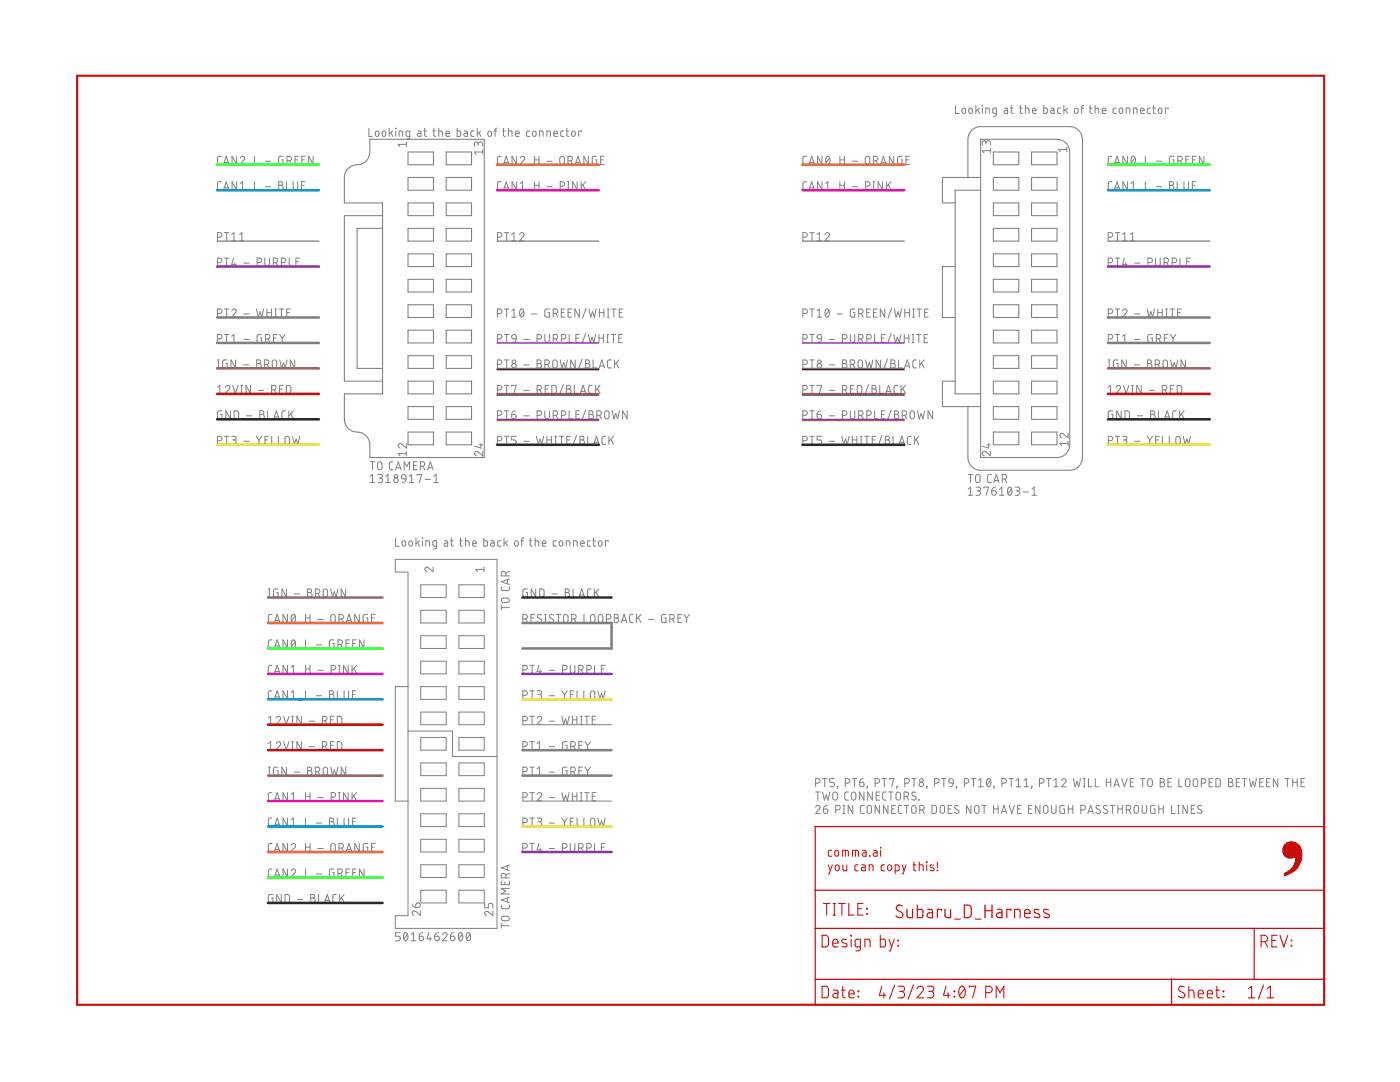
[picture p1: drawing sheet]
<svg xmlns="http://www.w3.org/2000/svg" width="279mm" height="216mm" viewBox="0 0 279 216" stroke-linecap="round" stroke-linejoin="round" font-family="sans-serif">
<g fill="none" stroke="#808080" stroke-width=".2">
<path d="M44.1 31.2h-.5l-.2 .3 .1 1.2 .6 .1M44.1 36.3h-.5l-.2 .3 .1 1.2 .6 .1M44.6 32.8l.5-1.6 .6 1.6M44.6 37.9l.5-1.6 .6 1.6M44.7 32.4h.9M44.7 37.5h.9M47.2 31.2v1.6l-.9-1.6v1.6M47.2 36.3v1.6l-.9-1.6v1.6M47.9 31.5a.44 .44 0 0 1 .7-.3 .44 .44 0 0 1 .1 .7l-.8 .9h.9M47.9 37.9h.9M47.9 36.6l.5-.3v1.6M49.4 33h.8"/>
<path d="M49.4 38.1h.8M50.8 31.2v1.6h.7M50.8 36.3v1.6h.7M53 32.2h1M53 37.3h1M55.6 36.3h.5a.36 .36 0 0 1 .3 .3 .36 .36 0 0 1-.3 .4 .46 .46 0 0 1 .4 .4 .46 .46 0 0 1-.4 .5h-.5zM55.6 37h.5M56.5 31.2h-.7l-.2 .2v1l.2 .4h.7v-.9h-.3M57.2 36.3v1.6h.7M57.3 32.1h.4a.46 .46 0 0 0 .5-.5 .46 .46 0 0 0-.5-.4h-.4v1.6M57.8 32.1l.4 .7M58.5 36.3v1.1a.46 .46 0 0 0 .5 .5 .46 .46 0 0 0 .4-.5v-1.1"/>
<path d="M58.9 31.9h.5M59.6 31.2h-.7v1.6h.7M60.2 37h.5M60.2 31.9h.6M60.9 36.3h-.7v1.6h.7M61 31.2h-.8v1.6h.8M62.5 31.2v1.6l-.9-1.6v1.6M73.6 25.6v1.6h.7M75 26.2l.3-.1 .2 .1 .1 .7a.36 .36 0 0 1-.3 .3 .36 .36 0 0 1-.4-.3zM76.4 26.2l.2-.1 .3 .1 .1 .7a.36 .36 0 0 1-.4 .3 .36 .36 0 0 1-.3-.3zM77.7 25.6v1.6M78 26.5l.4 .7"/>
<path d="M78.4 26.1l-.7 .6M78.9 25.6l.1 .1zM79 26.1v1.1M79.7 27.2v-1.1l.6 .2 .1 .9M81.1 28.8h-1.6l.3 .5M81.1 28.3v1M81.8 27.2h-.6l-.1-.1v-.9l.7-.1-.1 1.5-.6 .1M83.4 26.1l.4 .1 .2 .2v.8h-.5l-.2-.2 .1-.3 .6-.1M84.6 26.1h.5M84.8 25.6v1.5l.3 .1M86.4 26.1h.5M86.6 25.6v1.5l.3 .1"/>
<path d="M87.6 26.1l.6 .2 .1 .9M87.6 25.6v1.6M89 26.7h.7a.38 .38 0 0 0-.3-.5 .38 .38 0 0 0-.4 .3v.6l.7 .1M91.2 25.6v1.6h.6l.1-.3v-.6l-.1-.1-.6-.1M92.6 26.1l.5 .1 .2 .2v.8h-.6l-.1-.2v-.3l.7-.1M94.6 26.1l-.5 .1-.1 .2 .1 .7 .5 .1M95.2 25.6v1.6M95.4 28.8a.46 .46 0 0 1 .5-.5 .46 .46 0 0 1 .4 .5v.4M95.4 29v-.3a.36 .36 0 0 0-.3-.4 .36 .36 0 0 0-.4 .4v.5M95.6 26.5l.4 .7M96 26.1l-.8 .6M96.3 30.3h-1.6l.4 .5"/>
<path d="M96.3 29.9v.9M97.5 26.2l.2-.1 .3 .1 .1 .7a.36 .36 0 0 1-.4 .3 .36 .36 0 0 1-.3-.3zM98.6 26.1h.6M99.2 25.6h-.3l-.1 .3v1.3M100 31.2h-.5l-.2 .3v1.1l.2 .2h.5M100 36.3h-.5l-.2 .3v1.1l.2 .1 .5 .1M100.3 26.1h.5M100.5 25.6v1.5l.3 .1M100.5 32.8l.5-1.6 .6 1.6M100.5 37.9l.5-1.6 .6 1.6M100.6 32.4h.8M100.6 37.5h.8"/>
<path d="M101.5 26.1l.7 .2v.9M101.5 25.6v1.6M102.9 26.7h.7a.38 .38 0 0 0-.2-.5 .38 .38 0 0 0-.5 .3l.1 .6 .6 .1M103.1 31.2v1.6l-.9-1.6v1.6M103.1 36.3v1.6l-.9-1.6v1.6M103.8 31.5a.45 .45 0 0 1 .6-.3 .45 .45 0 0 1 .2 .7l-.8 .9h.9M103.8 37.9h.9M103.8 36.6l.5-.3v1.6M105.3 33h.7M105.3 38.1h.7M105.7 26.1l-.5 .1-.1 .2 .1 .7 .5 .1M106.4 26.2l.2-.1 .3 .1 .1 .7a.36 .36 0 0 1-.4 .3 .36 .36 0 0 1-.3-.3z"/>
<path d="M106.7 31.2v1.6M106.7 36.3v1.6M106.7 31.9h.9M106.7 37h.9M107.6 31.2v1.6M107.6 36.3v1.6M107.7 27.2v-1.1l.7 .2v.9M109.1 27.2v-1.1l.7 .2 .1 .9M109.1 32.2h1.1M109.1 37.3h1.1M110.5 26.7h.8a.38 .38 0 0 0-.3-.5 .38 .38 0 0 0-.5 .3l.1 .6 .7 .1M111.8 37.2h.4a.46 .46 0 0 0 .5-.5 .46 .46 0 0 0-.5-.4h-.4v1.6"/>
<path d="M111.9 31.3l.3-.1 .3 .1 .1 1.1a.46 .46 0 0 1-.4 .4 .46 .46 0 0 1-.5-.4v-.8zM112.5 26.1l-.4 .1-.2 .2 .1 .7 .5 .1M113 26.1h.5M113.1 25.6l.1 1.5 .3 .1M113.2 37.9h.4M113.2 36.3h.4M113.3 32.1h.5a.46 .46 0 0 0 .5-.5 .46 .46 0 0 0-.5-.4h-.5v1.6M113.4 36.3v1.6M113.9 32.1l.4 .7M114.2 26.2l.2-.1 .3 .1 .1 .7a.36 .36 0 0 1-.4 .3 .36 .36 0 0 1-.3-.3zM114.8 32.8l.6-1.6 .5 1.6M115 32.4h.8"/>
<path d="M115.2 36.3v1.6l-.9-1.6v1.6M116 36.3v1.6M116 26.3v-.2h-.5v1.1M116.3 36.9l.6 1M116.9 36.3l-.9 1M117.4 31.2v1.6l-.9-1.6v1.6M119.1 31.2h-.7l-.2 .2v1l.2 .4h.7v-.9h-.3M119.9 31.9h.5M120.6 31.2h-.7v1.6h.7M161 31.2h-.6l-.2 .3 .1 1.1 .1 .2h.6M161 36.3h-.6l-.2 .3 .1 1.1 .1 .1 .6 .1M161.4 32.8l.6-1.6 .5 1.6"/>
<path d="M161.4 37.9l.6-1.6 .5 1.6M161.6 32.4h.8M161.6 37.5h.8M164 31.2v1.6l-.8-1.6v1.6M164 36.3v1.6l-.8-1.6v1.6M164.8 37.9h.9M164.8 36.6l.4-.3v1.6M165 31.3l.2-.1a.95 .95 0 0 1 0 1.6 1.04 1.04 0 0 1-.2-1.5zM165.6 31.5l-.8 .9M166.3 33h.7M166.3 38.1h.7M167.6 31.9h.9"/>
<path d="M167.6 37h.9M167.6 31.2v1.6M167.6 36.3v1.6M168.5 31.2v1.6M168.5 36.3v1.6M170.1 32.2h1.1M170.1 37.3h1.1M172.8 37.2h.4a.46 .46 0 0 0 .5-.5 .46 .46 0 0 0-.5-.4h-.4v1.6M172.8 31.3l.3-.1 .4 .1 .1 1.1a.46 .46 0 0 1-.5 .4 .46 .46 0 0 1-.4-.4zM174.2 37.9h.4M174.2 36.3h.4M174.3 32.1h.5a.46 .46 0 0 0 .4-.5 .46 .46 0 0 0-.4-.4h-.5v1.6"/>
<path d="M174.4 36.3v1.6M174.8 32.1l.4 .7M175.8 32.8l.5-1.6 .5 1.6M175.9 32.4h.8M176.1 36.3v1.6l-.9-1.6v1.6M176.9 36.3v1.6M177.3 36.9l.5 1M177.8 36.3l-.9 1M178.4 31.2v1.6l-.9-1.6v1.6M180 31.2h-.6l-.2 .2-.1 1 .3 .4h.6v-.9h-.2M180.8 31.9h.6M181.5 31.2h-.7v1.6h.7"/>
<path d="M190.7 21v1.6h.7M192.1 21.7l.2-.1 .3 .1 .1 .6a.36 .36 0 0 1-.4 .3 .36 .36 0 0 1-.3-.3zM193.4 21.7l.3-.1 .3 .1 .1 .6a.36 .36 0 0 1-.4 .3 .36 .36 0 0 1-.4-.3zM194.8 21v1.6M195.1 21.9l.4 .7M195.5 21.6l-.7 .5M196 21l.1 .1zM196 21.6v1M196.7 22.6v-1l.7 .1v.9M196.8 28.5a.44 .44 0 0 1 .4-.5 .44 .44 0 0 1 .5 .5v.5M196.8 28.8v-.4a.37 .37 0 0 0-.4-.4 .37 .37 0 0 0-.4 .4v.6M197.7 29.6v.9"/>
<path d="M197.7 30.1h-1.7l.4 .4M198.8 22.6h-.5l-.2-.1 .1-.9h.6v1.5l-.6 .1M200.4 21.6h.6l.1 1-.7-.1v-.4l.7-.1M201.7 21.6h.5M201.8 21v1.5l.4 .1M203.5 21.6h.5M203.6 21l.1 1.5 .3 .1M204.6 21.6l.7 .1 .1 .9M204.6 21v1.6M206.1 22.1h.7a.38 .38 0 0 0-.3-.5 .38 .38 0 0 0-.4 .3v.7h.7M208.3 21v1.6h.6l.1-.9-.1-.1h-.6M209.7 21.6h.6l.1 1-.7-.1v-.4l.7-.1"/>
<path d="M211.7 21.6h-.5l-.1 .2v.8h.6M212.3 21v1.6M212.6 21.9l.4 .7M212.9 29.8h-1.6l.3 .5M212.9 29.4v.9M213 21.6l-.7 .5M214.5 21.7l.3-.1 .3 .1 .1 .6a.36 .36 0 0 1-.4 .3 .36 .36 0 0 1-.4-.3zM215.7 21.6h.5M216.2 21l-.3 .3v1.3M217.4 21.6h.5M217.6 21v1.5l.3 .1M218.5 21.6l.7 .1 .1 .9"/>
<path d="M218.5 21v1.6M220 22.1h.7a.38 .38 0 0 0-.3-.5 .38 .38 0 0 0-.4 .3v.7h.7M221.9 31.2h-.5l-.2 .3 .1 1.2 .6 .1M221.9 36.3h-.5l-.2 .3 .1 1.2 .6 .1M222.4 32.8l.5-1.6 .6 1.6M222.4 37.9l.5-1.6 .6 1.6M222.5 32.4h.9M222.5 37.5h.9M222.8 21.6h-.5l-.2 .2 .1 .8h.6M223.5 21.7l.2-.1 .3 .1 .1 .6a.36 .36 0 0 1-.4 .3 .36 .36 0 0 1-.3-.3zM224.7 22.6v-1l.7 .1 .1 .9M225 31.2v1.6l-.9-1.6v1.6"/>
<path d="M225 36.3v1.6l-.9-1.6v1.6M225.7 37.9h.9M225.7 36.6l.5-.3v1.6M225.9 31.3l.3-.1a.97 .97 0 0 1 0 1.6 1.02 1.02 0 0 1-.3-1.5zM226.2 22.6v-1l.7 .1v.9M226.5 31.5l-.7 .9M227.2 33h.7M227.2 38.1h.7M227.6 22.1h.7a.38 .38 0 0 0-.2-.5 .38 .38 0 0 0-.5 .3l.1 .7h.6M228.6 31.2v1.6h.7M228.6 36.3v1.6h.7M229.6 21.6h-.4l-.2 .2 .1 .8h.5"/>
<path d="M230 21.6h.6M230.2 21l.1 1.5 .3 .1M230.7 32.2h1.1M230.7 37.3h1.1M231.3 21.7l.2-.1 .3 .1 .1 .6a.36 .36 0 0 1-.4 .3 .36 .36 0 0 1-.3-.3zM233.1 21.7v-.1h-.5v1M233.4 36.3h.4a.36 .36 0 0 1 .4 .3 .36 .36 0 0 1-.4 .4 .46 .46 0 0 1 .5 .4 .46 .46 0 0 1-.5 .5h-.4zM233.4 37h.4M234.3 31.2h-.7l-.2 .2v1l.2 .4h.7v-.9h-.3M234.9 36.3v1.6h.8M235.1 32.1h.4a.46 .46 0 0 0 .4-.5 .46 .46 0 0 0-.4-.4h-.4v1.6M235.6 32.1l.3 .7"/>
<path d="M236.3 36.3v1.1a.46 .46 0 0 0 .4 .5 .46 .46 0 0 0 .5-.5v-1.1M236.7 31.9h.5M237.4 31.2h-.7v1.6h.7M238 37h.5M238 31.9h.5M238.7 36.3h-.7v1.6h.7M238.7 31.2h-.7v1.6h.7M240.3 31.2v1.6l-.9-1.6v1.6M43.4 52.4h.5a.46 .46 0 0 0 .4-.4 .46 .46 0 0 0-.4-.5h-.5v1.6M43.4 47.3h.5a.46 .46 0 0 0 .4-.4 .46 .46 0 0 0-.4-.5h-.5v1.6M44.8 51.5h.9M44.8 46.4h.9"/>
<path d="M45.2 46.4v1.6M45.2 51.5v1.6M46.2 46.8l.5-.4v1.6M46.2 48h.9M46.6 51.5l-.4 1.3h.9M46.9 52.4v.7M47.8 48h.9M47.8 46.8l.5-.4v1.6M48.7 52.5h1M51.3 52.4h.5a.46 .46 0 0 0 .4-.4 .46 .46 0 0 0-.4-.5h-.5v1.6M52.9 51.5v1.2a.46 .46 0 0 0 .4 .4 .46 .46 0 0 0 .5-.4v-1.2M54.5 52.4h.5a.46 .46 0 0 0 .4-.4 .46 .46 0 0 0-.4-.5h-.5v1.6"/>
<path d="M55.1 52.4l.3 .7M56.2 52.4h.4a.46 .46 0 0 0 .5-.4 .46 .46 0 0 0-.5-.5h-.4v1.6M57.7 51.5v1.6h.7M59.1 52.2h.5M59.8 51.5h-.7v1.6h.7M99.3 47.3h.4a.46 .46 0 0 0 .5-.4 .46 .46 0 0 0-.5-.5h-.4v1.6M100.7 46.4h.9M101.1 46.4v1.6M102.1 46.8l.5-.4v1.6M102.1 48h.9M103.7 46.8a.45 .45 0 0 1 .6-.4 .45 .45 0 0 1 .2 .7l-.8 .9h.9M160.2 47.3h.5a.46 .46 0 0 0 .4-.4 .46 .46 0 0 0-.4-.5h-.5v1.6"/>
<path d="M161.6 46.4h.9M162.1 46.4v1.6M163.1 46.8l.4-.4v1.6M163.1 48h.9M164.6 46.8a.44 .44 0 0 1 .7-.4 .44 .44 0 0 1 .1 .7l-.8 .9h.9M190.6 53.2h-2.5v10.2h2.5M221.2 52.4h.4a.46 .46 0 0 0 .5-.4 .46 .46 0 0 0-.5-.5h-.4v1.6M221.2 47.3h.4a.46 .46 0 0 0 .5-.4 .46 .46 0 0 0-.5-.5h-.4v1.6M222.6 51.5h.9M222.6 46.4h.9M223 46.4v1.6M223 51.5v1.6"/>
<path d="M224 46.8l.5-.4v1.6M224 48h.9M224.4 51.5l-.4 1.3h.9M224.7 52.4v.7M225.6 46.8l.4-.4v1.6M225.6 48h.9M226.4 52.5h1.1M229.1 52.4h.5a.46 .46 0 0 0 .4-.4 .46 .46 0 0 0-.4-.5h-.5v1.6M230.6 51.5v1.2a.46 .46 0 0 0 .5 .4 .46 .46 0 0 0 .4-.4v-1.2M232.3 52.4h.5a.46 .46 0 0 0 .4-.4 .46 .46 0 0 0-.4-.5h-.5v1.6M232.9 52.4l.3 .7M233.9 52.4h.5a.46 .46 0 0 0 .4-.4 .46 .46 0 0 0-.4-.5h-.5v1.6"/>
<path d="M235.5 51.5v1.6h.7M236.8 52.2h.6M237.6 51.5h-.8v1.6h.8M43.4 67.6h.5a.44 .44 0 0 0 .4-.4 .44 .44 0 0 0-.4-.5h-.5v1.7M43.4 62.5h.5a.44 .44 0 0 0 .4-.4 .44 .44 0 0 0-.4-.4h-.5v1.6M43.4 73.4h.4M43.4 71.8h.4M43.4 78.5h.9M43.4 77.3l.5-.4v1.6M43.6 71.8v1.6M44.8 66.7h.9M44.8 61.7h.9"/>
<path d="M45 77.3a.45 .45 0 0 1 .6-.4 .45 .45 0 0 1 .1 .7l-.7 .9h.9M45.2 61.7v1.6M45.2 66.7v1.7M45.3 71.8h-.6l-.3 .2v1.2l.3 .2h.6v-.9h-.2M46.2 62a.44 .44 0 0 1 .7-.3 .44 .44 0 0 1 .1 .7l-.8 .9h.9M46.2 67.1l.5-.4v1.7M46.2 68.4h.9M46.4 76.9l.6 1.6 .5-1.6M47 71.8v1.6l-.9-1.6v1.6M48 76.9h.4M48 78.5h.4M48.2 76.9v1.6"/>
<path d="M48.6 72.8h1M48.7 67.7h1M48.7 62.7h1M50 76.9v1.6l-.9-1.6v1.6M51.2 61.7l.3 1.6 .4-1.1 .4 1.1 .3-1.6M51.2 71.8h.5a.36 .36 0 0 1 .3 .4 .36 .36 0 0 1-.3 .3 .44 .44 0 0 1 .4 .5 .44 .44 0 0 1-.4 .4h-.5zM51.2 72.5h.5M51.5 77.9h1.1M52.2 66.7l-.7 .1-.2 .2v1l.2 .3 .7 .1v-.9h-.3M52.8 72.7h.4a.44 .44 0 0 0 .5-.4 .44 .44 0 0 0-.5-.5h-.4v1.6M53 67.6h.4a.44 .44 0 0 0 .5-.4 .44 .44 0 0 0-.5-.5h-.4v1.7M53.3 61.7v1.6"/>
<path d="M53.3 62.4h.9M53.3 72.7l.4 .7M53.5 67.6l.4 .8M54.2 77.8h.5a.44 .44 0 0 0 .4-.5 .44 .44 0 0 0-.4-.4h-.5v1.6M54.2 61.7v1.6M54.5 71.9l.3-.1 .3 .1 .1 1.1a.44 .44 0 0 1-.4 .4 .44 .44 0 0 1-.5-.4zM54.6 67.5h.5M54.7 77.8l.4 .7M54.8 61.7h.4M54.8 63.3h.4M55 61.7v1.6M55.3 66.7h-.7v1.7h.7"/>
<path d="M55.7 61.7h.9M55.8 66.7l.5 .8M55.8 77.6h.5M55.8 71.8l.4 1.6 .4-1.1 .3 1.1 .4-1.6M56.2 61.7v1.6M56.3 67.5v.9M56.5 76.9h-.7v1.6h.7M56.9 66.7l-.6 .8M57.1 76.9h.7l.2 .3 .1 .9-.3 .4h-.7zM57.2 62.4h.6M58 61.7h-.8v1.6h.8M58.8 71.8v1.6l-.9-1.6v1.6"/>
<path d="M99.3 77.8h.4a.44 .44 0 0 0 .5-.5 .44 .44 0 0 0-.5-.4h-.4v1.6M99.3 72.7h.4a.44 .44 0 0 0 .5-.4 .44 .44 0 0 0-.5-.5h-.4v1.6M99.3 67.6h.4a.44 .44 0 0 0 .5-.4 .44 .44 0 0 0-.5-.5h-.4v1.7M99.3 62.5h.4a.44 .44 0 0 0 .5-.4 .44 .44 0 0 0-.5-.4h-.4v1.6M100.7 71.8h.9M100.7 66.7h.9M100.7 61.7h.9M100.7 76.9h.9M101.1 61.7v1.6M101.1 66.7v1.7M101.1 71.8v1.6M101.1 76.9v1.6"/>
<path d="M102.1 63.3h.9M102.1 77.1v-.2h.9l-.4 1.6M102.1 62l.5-.3v1.6M102.3 66.9l.3-.2 .3 .2 .1 .7-.8-.1-.1-.3zM103 67.6l-.1 .5-.6 .3M103.9 61.8l.2-.1a.97 .97 0 0 1 0 1.6 1.03 1.03 0 0 1-.2-1.5zM104.5 62l-.7 .9M104.5 72.8h1.1M104.5 67.7h1.1M104.5 77.9h1.1M106.1 62.7h1.1M107.2 77.8h.4a.44 .44 0 0 0 .5-.5 .44 .44 0 0 0-.5-.4h-.4v1.6"/>
<path d="M107.2 71.8h.5a.36 .36 0 0 1 .3 .4 .36 .36 0 0 1-.3 .3 .44 .44 0 0 1 .4 .5 .44 .44 0 0 1-.4 .4h-.5zM107.2 67.6h.5a.44 .44 0 0 0 .4-.4 .44 .44 0 0 0-.4-.5h-.5v1.7M107.2 72.5h.5M107.7 77.8l.4 .7M108.7 72.7h.5a.44 .44 0 0 0 .4-.4 .44 .44 0 0 0-.4-.5h-.5v1.6M108.7 66.7v1.2a.46 .46 0 0 0 .5 .5 .46 .46 0 0 0 .4-.5v-1.2M108.8 77.6h.5M109.3 72.7l.3 .7M109.5 76.9h-.7v1.6h.7M109.6 61.7h-.6l-.2 .2v1.3l.8 .1v-.9h-.2M110.1 76.9h.7l.2 .3v1l-.2 .3h-.7zM110.4 67.6h.5a.44 .44 0 0 0 .4-.4 .44 .44 0 0 0-.4-.5h-.5v1.7"/>
<path d="M110.4 62.5h.5a.44 .44 0 0 0 .4-.4 .44 .44 0 0 0-.4-.4h-.5v1.6M110.4 71.9l.3-.1 .4 .1 .1 .4v.7a.46 .46 0 0 1-.4 .4 .46 .46 0 0 1-.5-.4zM111 67.6l.3 .8M111 62.5l.3 .8M111.8 71.8l.4 1.6 .3-1.1 .4 1.1 .3-1.6M112 62.4h.6M112 67.6h.5a.44 .44 0 0 0 .4-.4 .44 .44 0 0 0-.4-.5h-.5v1.7M112.4 76.7l-.7 2M112.7 61.7h-.7v1.6h.7M113.1 76.9h.4a.36 .36 0 0 1 .4 .4 .36 .36 0 0 1-.4 .3 .44 .44 0 0 1 .5 .5 .44 .44 0 0 1-.5 .4h-.4zM113.1 77.6h.4M113.4 62.4h.5"/>
<path d="M113.6 66.7v1.7h.7M114.1 61.7h-.7v1.6h.7M114.6 76.9v1.6h.7M114.8 71.8v1.6l-.9-1.6v1.6M114.9 67.5h.6M115.6 61.7v1.6l-.9-1.6v1.6M115.7 66.7h-.8v1.7h.8M115.8 78.5l.6-1.6 .5 1.6M116 78.1h.8M116.2 71.6l-.8 2M116.8 71.8h.5a.36 .36 0 0 1 .3 .4 .36 .36 0 0 1-.3 .3 .44 .44 0 0 1 .4 .5 .44 .44 0 0 1-.4 .4h-.5zM116.8 72.5h.5"/>
<path d="M116.9 66.5l-.7 2M117 61.5l-.7 2M117.4 66.7l.4 1.7 .4-1.1 .3 1.1 .4-1.7M117.5 61.7l.4 1.6 .4-1.1 .3 1.1 .4-1.6M118.2 76.9h-.5l-.2 .4v1l.2 .2h.5M118.4 71.8v1.6h.7M118.9 76.9v1.6M119.2 77.5l.6 1M119.5 67.5h.9M119.5 66.7v1.7M119.6 73.4l.5-1.6 .6 1.6M119.6 62.4h.9"/>
<path d="M119.6 61.7v1.6M119.7 73h.8M119.8 76.9l-.9 1M120.4 66.7v1.7M120.5 61.7v1.6M121.1 66.7h.4M121.1 68.4h.4M121.2 61.7h.4M121.2 63.3h.4M121.3 66.7v1.7M121.4 61.7v1.6M122 71.8h-.5l-.3 .4 .1 1 .2 .2h.5"/>
<path d="M122 66.7h.9M122.1 61.7h.9M122.4 66.7v1.7M122.5 61.7v1.6M122.6 71.8v1.6M123 72.5l.5 .9M123.5 67.5h.5M123.5 71.8l-.9 1M123.6 62.4h.5M124.2 66.7h-.7v1.7h.7M124.3 61.7h-.7v1.6h.7M160.2 77.8h.5a.44 .44 0 0 0 .4-.5 .44 .44 0 0 0-.4-.4h-.5v1.6"/>
<path d="M160.2 72.7h.5a.44 .44 0 0 0 .4-.4 .44 .44 0 0 0-.4-.5h-.5v1.6M160.2 67.6h.5a.44 .44 0 0 0 .4-.4 .44 .44 0 0 0-.4-.5h-.5v1.7M160.2 62.5h.5a.44 .44 0 0 0 .4-.4 .44 .44 0 0 0-.4-.4h-.5v1.6M161.6 71.8h.9M161.6 66.7h.9M161.6 61.7h.9M161.6 76.9h.9M162.1 61.7v1.6M162.1 66.7v1.7M162.1 71.8v1.6M162.1 76.9v1.6M163.1 63.3h.9"/>
<path d="M163.1 77.1v-.2h.9l-.5 1.6M163.1 62l.4-.3v1.6M163.2 66.9l.3-.2 .3 .2 .2 .7-.8-.1-.1-.3zM164 67.6l-.3 .6-.4 .2M164.8 61.8l.3-.1a.95 .95 0 0 1 0 1.6 1.06 1.06 0 0 1-.3-1.5zM165.4 62l-.7 .9M165.5 72.8h1.1M165.5 67.7h1.1M165.5 77.9h1.1M167 62.7h1.1M168.1 77.8h.5a.44 .44 0 0 0 .4-.5 .44 .44 0 0 0-.4-.4h-.5v1.6M168.1 71.8h.5a.36 .36 0 0 1 .4 .4 .36 .36 0 0 1-.4 .3 .44 .44 0 0 1 .4 .5 .44 .44 0 0 1-.4 .4h-.5z"/>
<path d="M168.1 67.6h.5a.44 .44 0 0 0 .4-.4 .44 .44 0 0 0-.4-.5h-.5v1.7M168.1 72.5h.5M168.7 77.8l.3 .7M169.7 72.7h.4a.44 .44 0 0 0 .5-.4 .44 .44 0 0 0-.5-.5h-.4v1.6M169.7 66.7v1.2a.44 .44 0 0 0 .4 .5 .44 .44 0 0 0 .5-.5v-1.2M169.7 77.6h.6M170.2 72.7l.4 .7M170.5 76.9h-.8v1.6h.8M170.6 61.7h-.7l-.2 .2v1l.2 .3 .7 .1v-.9h-.3M171.1 76.9h.6l.3 .3v.9l-.3 .4h-.6zM171.4 67.6h.4a.44 .44 0 0 0 .5-.4 .44 .44 0 0 0-.5-.5h-.4v1.7M171.4 62.5h.4a.44 .44 0 0 0 .5-.4 .44 .44 0 0 0-.5-.4h-.4v1.6"/>
<path d="M171.4 71.9l.3-.1 .3 .1 .1 1.1a.46 .46 0 0 1-.4 .4 .46 .46 0 0 1-.5-.4v-.7zM171.9 67.6l.4 .8M171.9 62.5l.4 .8M172.7 71.8l.4 1.6 .4-1.1 .3 1.1 .4-1.6M173 62.4h.5M173 67.6h.4a.44 .44 0 0 0 .5-.4 .44 .44 0 0 0-.5-.5h-.4v1.7M173.4 76.7l-.8 2M173.7 61.7h-.7v1.6h.7M174 76.9h.5a.36 .36 0 0 1 .3 .4 .36 .36 0 0 1-.3 .3 .44 .44 0 0 1 .4 .5 .44 .44 0 0 1-.4 .4h-.5zM174 77.6h.5M174.3 62.4h.6M174.5 66.7v1.7h.8"/>
<path d="M175 61.7h-.7v1.6h.7M175.6 76.9v1.6h.7M175.7 71.8v1.6l-.9-1.6v1.6M175.9 67.5h.5M176.6 61.7v1.6l-.9-1.6v1.6M176.6 66.7h-.7v1.7h.7M176.8 78.5l.5-1.6 .6 1.6M176.9 78.1h.8M177.1 71.6l-.7 2M177.8 71.8h.4a.36 .36 0 0 1 .4 .4 .36 .36 0 0 1-.4 .3 .44 .44 0 0 1 .5 .5 .44 .44 0 0 1-.5 .4h-.4zM177.8 72.5h.4M177.8 66.5l-.7 2"/>
<path d="M177.9 61.5l-.7 2M178.4 66.7l.3 1.7 .4-1.1 .4 1.1 .3-1.7M178.5 61.7l.3 1.6 .4-1.1 .4 1.1 .3-1.6M179.2 76.9h-.6l-.2 .4 .1 1 .1 .2h.6M179.3 71.8v1.6h.7M179.8 76.9v1.6M180.2 77.5l.5 1M180.5 67.5h.9M180.5 66.7v1.7M180.5 73.4l.6-1.6 .5 1.6M180.6 62.4h.9M180.6 61.7v1.6"/>
<path d="M180.7 73h.8M180.7 76.9l-.9 1M181.4 66.7v1.7M181.5 61.7v1.6M182 66.7h.4M182 68.4h.4M182.1 61.7h.4M182.1 63.3h.4M182.2 66.7v1.7M182.3 61.7v1.6M182.9 71.8h-.5l-.2 .4v1l.2 .2h.5M182.9 66.7h.9"/>
<path d="M183 61.7h.9M183.4 66.7v1.7M183.5 61.7v1.6M183.6 71.8v1.6M183.9 72.5l.6 .9M184.4 67.5h.6M184.5 71.8l-.9 1M184.5 62.4h.6M185.1 66.7h-.7v1.7h.7M185.3 61.7h-.8v1.6h.8M221.2 67.6h.4a.44 .44 0 0 0 .5-.4 .44 .44 0 0 0-.5-.5h-.4v1.7M221.2 62.5h.4a.44 .44 0 0 0 .5-.4 .44 .44 0 0 0-.5-.4h-.4v1.6"/>
<path d="M221.2 73.4h.3M221.2 71.8h.3M221.2 78.5h.9M221.2 77.3l.4-.4v1.6M221.4 71.8v1.6M222.6 66.7h.9M222.6 61.7h.9M222.7 77.3a.44 .44 0 0 1 .7-.4 .44 .44 0 0 1 .1 .7l-.8 .9h.9M223 61.7v1.6M223 66.7v1.7M223.1 71.8h-.7l-.2 .2v1.2l.2 .2h.7v-.9h-.3M224 62a.44 .44 0 0 1 .7-.3 .44 .44 0 0 1 .1 .7l-.8 .9h.9"/>
<path d="M224 68.4h.9M224 67.1l.5-.4v1.7M224.2 76.9l.5 1.6 .6-1.6M224.8 71.8v1.6l-.9-1.6v1.6M225.8 76.9h.4M225.8 78.5h.4M226 76.9v1.6M226.3 72.8h1.1M226.4 67.7h1.1M226.4 62.7h1.1M227.8 76.9v1.6l-.9-1.6v1.6M229 61.7l.3 1.6 .4-1.1 .3 1.1 .4-1.6"/>
<path d="M229 71.8h.4a.36 .36 0 0 1 .4 .4 .36 .36 0 0 1-.4 .3 .44 .44 0 0 1 .5 .5 .44 .44 0 0 1-.5 .4h-.4zM229 72.5h.4M229.3 77.9h1.1M230 66.7l-.7 .1-.2 .2 .1 1.3 .8 .1v-.9h-.3M230.5 72.7h.5a.44 .44 0 0 0 .5-.4 .44 .44 0 0 0-.5-.5h-.5v1.6M230.8 67.6h.4a.44 .44 0 0 0 .4-.4 .44 .44 0 0 0-.4-.5h-.4v1.7M231.1 62.4h.9M231.1 61.7v1.6M231.1 72.7l.4 .7M231.3 67.6l.3 .8M232 77.8h.4a.44 .44 0 0 0 .5-.5 .44 .44 0 0 0-.5-.4h-.4v1.6M232 61.7v1.6"/>
<path d="M232.2 71.9l.4-.1 .3 .1 .1 1.1a.44 .44 0 0 1-.4 .4 .44 .44 0 0 1-.5-.4zM232.4 67.5h.5M232.5 77.8l.4 .7M232.6 61.7h.4M232.6 63.3h.4M232.8 61.7v1.6M233.1 66.7h-.7v1.7h.7M233.5 61.7h.9M233.6 77.6h.5M233.6 66.7l.5 .8M233.6 71.8l.4 1.6 .3-1.1 .4 1.1 .4-1.6M234 61.7v1.6"/>
<path d="M234.1 67.5v.9M234.3 76.9h-.7v1.6h.7M234.7 66.7l-.6 .8M234.9 76.9h.7l.2 .3v.9l-.2 .4h-.7zM235 62.4h.6M235.7 61.7h-.7v1.6h.7M236.6 71.8v1.6l-.9-1.6v1.6M43.4 87.9h.5a.44 .44 0 0 0 .4-.4 .44 .44 0 0 0-.4-.4h-.5v1.6M44.3 82h-.7l-.2 .2v1l.2 .4h.7v-.9h-.3M44.8 87.1h.9M45.2 87.1v1.6M46 82v1.6l-.9-1.6v1.6"/>
<path d="M46.2 87.1h.6a.36 .36 0 0 1 .3 .3 .36 .36 0 0 1-.3 .4h-.4M46.7 87.8a.44 .44 0 0 1 .4 .4 .44 .44 0 0 1-.4 .5h-.5M46.7 82h.6l.3 .3v.8l-.3 .5h-.6zM48.7 88.1h1M49.2 83h1.1M51.2 87.1l.5 .7M51.7 87.8v.9M51.9 82h.4a.36 .36 0 0 1 .4 .3 .36 .36 0 0 1-.4 .4 .44 .44 0 0 1 .5 .4 .44 .44 0 0 1-.5 .5h-.4zM51.9 82.7h.4M52.2 87.1l-.5 .7M52.9 87.8h.5M53.4 82v1.6h.7"/>
<path d="M53.6 87.1h-.7v1.6h.7M54.2 87.1v1.6h.7M54.6 83.6l.6-1.6 .5 1.6M54.8 83.2h.8M55.6 87.1v1.6h.7M57 82h-.5l-.2 .3v1.1l.2 .2h.5M57 87.2l.3-.1 .3 .1 .2 .3v.7a.46 .46 0 0 1-.5 .5 .46 .46 0 0 1-.4-.5zM57.6 82v1.6M58 82.6l.5 1M58.4 87.1l.3 1.6 .4-1.1 .4 1.1 .3-1.6M58.5 82l-.9 1M73.9 95l.4-.3v1.6"/>
<path d="M73.9 92.1h.9M73.9 96.3h.9M74.3 92.1v1.6M75.4 94.7h.6a.36 .36 0 0 1 .3 .3 .36 .36 0 0 1-.3 .4h-.4M75.5 92.3l.3-.2 .3 .2 .1 1a.46 .46 0 0 1-.4 .4 .46 .46 0 0 1-.5-.4zM75.9 95.4a.44 .44 0 0 1 .4 .4 .44 .44 0 0 1-.4 .5h-.5M77 96.3h.9M77 95l.4-.3v1.6M78.4 92.1l-.4 .1-.3 .3v1l.3 .2h.4M79 93.7l.5-1.6 .5 1.6M79.1 93.3h.8M80.3 94.8l.3-.1 .3 .1 .1 .8-.8-.1-.1-.4z"/>
<path d="M80.7 93.7v-1.6l.5 .9 .5-.9v1.6M81 95.6l-.3 .6-.4 .1M81.1 88.5v.9l-.9-.8a.45 .45 0 0 0-.7 .2 .45 .45 0 0 0 .3 .6M81.1 90.1v.9M81.1 90.5h-1.6l.3 .5M81.7 96.3h.9M81.7 95l.4-.3v1.6M82.5 92.9h.6M83.2 92.1h-.7v1.6h.7M83.2 94.8v-.1h1l-.5 1.6M83.9 93h.4a.44 .44 0 0 0 .5-.4 .44 .44 0 0 0-.5-.5h-.4v1.6M84.4 93l.4 .7"/>
<path d="M84.8 95.7h1.1M85.3 93.7l.6-1.6 .5 1.6M85.5 93.3h.8M86.6 96.3h.9M86.6 95l.4-.3v1.6M95.6 88.8h.7M96 88.5v.9l-1.3-.4M96.3 90.1v.9l-.9-.8a.44 .44 0 0 0-.7 .1 .44 .44 0 0 0 .4 .7M99.3 87.9h.4a.44 .44 0 0 0 .5-.4 .44 .44 0 0 0-.5-.4h-.4v1.6M99.3 82.9h.4a.44 .44 0 0 0 .5-.5 .44 .44 0 0 0-.5-.4h-.4v1.6M100.7 82h.9M100.7 87.1h.9"/>
<path d="M101.1 82v1.6M101.1 87.1v1.6M102.1 82.7h.6a.45 .45 0 0 1 .3 .5 .45 .45 0 0 1-.5 .4 .45 .45 0 0 1-.4-.5zM102.8 82l-.4 .1-.3 .6M103 87.1h-.9v.7h.6a.45 .45 0 0 1 .3 .4 .45 .45 0 0 1-.3 .5h-.6M104.5 83h1.1M104.5 88.1h1.1M107.1 87.1l.3 1.6 .4-1.1 .3 1.1 .4-1.6M107.2 82.9h.5a.44 .44 0 0 0 .4-.5 .44 .44 0 0 0-.4-.4h-.5v1.6M108.7 82v1.1a.46 .46 0 0 0 .5 .5 .46 .46 0 0 0 .4-.5v-1.1M109.2 87.8h.8M109.2 87.1v1.6"/>
<path d="M110 87.1v1.6M110.4 82.9h.5a.44 .44 0 0 0 .4-.5 .44 .44 0 0 0-.4-.4h-.5v1.6M110.7 87.1h.4M110.7 88.7h.4M110.9 87.1v1.6M111 82.9l.3 .7M111.6 87.1h.9M112 82.9h.5a.44 .44 0 0 0 .4-.5 .44 .44 0 0 0-.4-.4h-.5v1.6M112.1 87.1v1.6M113.1 87.8h.6M113.6 82v1.6h.7M113.8 87.1h-.7v1.6h.7"/>
<path d="M114.9 82.7h.6M115.1 86.9l-.8 2M115.7 82h-.8v1.6h.8M115.7 87.1h.5a.36 .36 0 0 1 .3 .3 .36 .36 0 0 1-.3 .4 .44 .44 0 0 1 .4 .4 .44 .44 0 0 1-.4 .5h-.5zM115.7 87.8h.5M116.9 81.8l-.7 2M117.3 87.1v1.6h.7M117.6 82h.4a.36 .36 0 0 1 .4 .3 .36 .36 0 0 1-.4 .4 .44 .44 0 0 1 .5 .4 .44 .44 0 0 1-.5 .5h-.4zM117.6 82.7h.4M118.5 88.7l.5-1.6 .6 1.6M118.6 88.3h.8M119.1 82.9h.5a.44 .44 0 0 0 .4-.5 .44 .44 0 0 0-.4-.4h-.5v1.6"/>
<path d="M119.7 82.9l.3 .7M120.8 82.1l.3-.1 .3 .1 .2 1a.44 .44 0 0 1-.5 .5 .44 .44 0 0 1-.4-.5zM120.9 87.1h-.5l-.3 .3 .1 1.1 .2 .1 .5 .1M121.5 87.1v1.6M121.9 87.7l.5 1M122.2 82l.3 1.6 .4-1.1 .4 1.1 .3-1.6M122.4 87.1l-.9 1M125.2 82v1.6l-1-1.6v1.6M160.2 87.9h.5a.44 .44 0 0 0 .4-.4 .44 .44 0 0 0-.4-.4h-.5v1.6M160.2 82.9h.5a.44 .44 0 0 0 .4-.5 .44 .44 0 0 0-.4-.4h-.5v1.6M161.6 82h.9M161.6 87.1h.9"/>
<path d="M162.1 82v1.6M162.1 87.1v1.6M163.1 82.7h.5a.45 .45 0 0 1 .4 .5 .45 .45 0 0 1-.5 .4 .45 .45 0 0 1-.4-.5zM163.8 82l-.4 .1-.3 .6M164 87.1h-.9v.7h.5a.45 .45 0 0 1 .4 .4 .45 .45 0 0 1-.4 .5h-.5M165.5 83h1.1M165.5 88.1h1.1M168 87.1l.4 1.6 .3-1.1 .4 1.1 .4-1.6M168.1 82.9h.5a.44 .44 0 0 0 .4-.5 .44 .44 0 0 0-.4-.4h-.5v1.6M169.7 82v1.1a.44 .44 0 0 0 .4 .5 .44 .44 0 0 0 .5-.5v-1.1M170.1 87.8h.9M170.1 87.1v1.6"/>
<path d="M171 87.1v1.6M171.4 82.9h.4a.44 .44 0 0 0 .5-.5 .44 .44 0 0 0-.5-.4h-.4v1.6M171.7 87.1h.3M171.7 88.7h.3M171.9 87.1v1.6M171.9 82.9l.4 .7M172.6 87.1h.9M173 82.9h.4a.44 .44 0 0 0 .5-.5 .44 .44 0 0 0-.5-.4h-.4v1.6M173 87.1v1.6M174.1 87.8h.5M174.5 82v1.6h.8M174.8 87.1h-.7v1.6h.7"/>
<path d="M175.9 82.7h.5M176 86.9l-.7 2M176.6 82h-.7v1.6h.7M176.7 87.1h.4a.36 .36 0 0 1 .4 .3 .36 .36 0 0 1-.4 .4 .44 .44 0 0 1 .5 .4 .44 .44 0 0 1-.5 .5h-.4zM176.7 87.8h.4M177.8 81.8l-.7 2M178.2 87.1v1.6h.8M178.5 82h.5a.36 .36 0 0 1 .3 .3 .36 .36 0 0 1-.3 .4 .44 .44 0 0 1 .4 .4 .44 .44 0 0 1-.4 .5h-.5zM178.5 82.7h.5M179.5 88.7l.5-1.6 .5 1.6M179.6 88.3h.8M180.1 82.9h.4a.44 .44 0 0 0 .5-.5 .44 .44 0 0 0-.5-.4h-.4v1.6"/>
<path d="M180.6 82.9l.4 .7M181.8 82.1l.3-.1 .3 .1 .1 1a.46 .46 0 0 1-.4 .5 .46 .46 0 0 1-.5-.5v-.7zM181.8 87.1h-.5l-.2 .3v1.1l.2 .1 .5 .1M182.5 87.1v1.6M182.8 87.7l.6 1M183.1 82l.4 1.6 .3-1.1 .4 1.1 .4-1.6M183.4 87.1l-.9 1M186.1 82v1.6l-.9-1.6v1.6M193.2 97.6l.5-.4v1.6M193.2 94.7h.9M193.2 98.8h.9M193.7 94.7v1.6"/>
<path d="M194.8 97.2h.5a.37 .37 0 0 1 .4 .4 .37 .37 0 0 1-.4 .3h-.3M194.8 94.8l.4-.1 .3 .1 .1 1a.46 .46 0 0 1-.5 .5 .46 .46 0 0 1-.4-.5v-.7zM195.3 97.9a.44 .44 0 0 1 .4 .5 .44 .44 0 0 1-.4 .4h-.5M196.4 97.4v-.2h.9l-.5 1.6M196.9 88.8h.8M197.3 88.5v.9l-1.3-.4M197.7 90.1v.9l-.9-.8a.44 .44 0 0 0-.7 .1 .44 .44 0 0 0 .3 .7M197.8 94.7h-.5l-.2 .3v1.1l.2 .2h.5M197.9 97.9h.6a.45 .45 0 0 1 .3 .5 .45 .45 0 0 1-.4 .4 .45 .45 0 0 1-.5-.4zM198.3 96.3l.5-1.6 .6 1.6M198.4 95.9h.9M198.6 97.2l-.5 .3-.2 .4"/>
<path d="M199.5 98.8h.9M199.5 97.6l.4-.4v1.6M200 95.6h.5a.44 .44 0 0 0 .4-.5 .44 .44 0 0 0-.4-.4h-.5v1.6M200.6 95.6l.3 .7M201.3 97.3l.2-.1a.97 .97 0 0 1 0 1.6 1 1 0 0 1-.2-1.5zM201.9 97.6l-.8 .9M202.6 97.2h.6a.37 .37 0 0 1 .3 .4 .37 .37 0 0 1-.3 .3h-.4M203.1 97.9a.44 .44 0 0 1 .4 .5 .44 .44 0 0 1-.4 .4h-.5M204.2 98.2h1.1M206 98.8h.9M206 97.6l.4-.4v1.6M213.1 86.5v.9l-.9-.8a.45 .45 0 0 0-.7 .1 .45 .45 0 0 0 .4 .7"/>
<path d="M213.1 88.5h-1.6l.4 .4M213.1 88v.9M221.2 87.9h.4a.44 .44 0 0 0 .5-.4 .44 .44 0 0 0-.5-.4h-.4v1.6M222.1 82h-.7l-.2 .2v1l.2 .4h.7v-.9h-.3M222.6 87.1h.9M223 87.1v1.6M223.8 82v1.6l-1-1.6v1.6M224 87.1h.6a.36 .36 0 0 1 .3 .3 .36 .36 0 0 1-.3 .4h-.4M224.5 87.8a.44 .44 0 0 1 .4 .4 .44 .44 0 0 1-.4 .5h-.5M224.5 82h.6l.3 .3v1l-.3 .3h-.6zM226.4 88.1h1.1M227 83h1"/>
<path d="M228.9 87.1l.6 .7M229.5 87.8v.9M229.6 82h.5a.36 .36 0 0 1 .3 .3 .36 .36 0 0 1-.3 .4 .44 .44 0 0 1 .4 .4 .44 .44 0 0 1-.4 .5h-.5zM229.6 82.7h.5M230 87.1l-.5 .7M230.6 87.8h.6M231.2 82v1.6h.7M231.4 87.1h-.8v1.6h.8M232 87.1v1.6h.7M232.4 83.6l.5-1.6 .6 1.6M232.5 83.2h.8M233.3 87.1v1.6h.8"/>
<path d="M234.8 82h-.5l-.3 .3 .1 1.1 .2 .2h.5M234.8 87.2l.3-.1 .3 .1 .1 1a.44 .44 0 0 1-.4 .5 .44 .44 0 0 1-.4-.5zM235.4 82v1.6M235.8 82.6l.5 1M236.2 87.1l.3 1.6 .4-1.1 .3 1.1 .4-1.6M236.3 82l-.9 1M53.6 119.1h.3M53.6 117.5h.3M53.7 117.5v1.6M55.5 117.5h-.6l-.3 .3v1.1l.2 .2h.7v-.9h-.3M57.2 117.5v1.6l-.9-1.6v1.6M58.7 118.5h1.1"/>
<path d="M61.4 117.5h.4a.36 .36 0 0 1 .4 .4 .36 .36 0 0 1-.4 .3 .46 .46 0 0 1 .5 .5 .46 .46 0 0 1-.5 .4h-.4zM61.4 118.2h.4M62.9 118.4h.5a.46 .46 0 0 0 .4-.4 .46 .46 0 0 0-.4-.5h-.5v1.6M63.5 118.4l.3 .7M64.6 117.7l.3-.2 .5 .3v.9a.44 .44 0 0 1-.5 .4 .44 .44 0 0 1-.4-.4zM66 117.5l.4 1.6 .3-1 .4 1 .3-1.6M69 117.5v1.6l-.9-1.6v1.6M78.9 111.6h20.3v73.7h-20.3v-2.6h2.5v-68.5h-2.5zM79 107.4v1.6h.7M80.3 108l.3-.1 .3 .1 .1 .6a.36 .36 0 0 1-.4 .4 .36 .36 0 0 1-.4-.4zM81.7 108l.3-.1 .2 .1 .1 .6a.36 .36 0 0 1-.3 .4 .36 .36 0 0 1-.4-.4zM83 107.4v1.6"/>
<path d="M83.3 108.2l.4 .8M83.7 107.9l-.7 .6M84 116.7h5v2.5h-5zM84.3 107.4v.1zM84.3 107.9v1.1M85 109v-1.1l.7 .1v1M86.4 113.2v.9l-.9-.8a.44 .44 0 0 0-.7 .1 .44 .44 0 0 0 .4 .7M87.1 109h-.5l-.2-.2v-.6l.2-.3h.5v1.4l-.1 .2h-.5M88.7 107.9h.5l.1 .3v.8h-.5l-.2-.2 .1-.3 .6-.1M89.9 107.9h.5M90.1 107.4v1.4l.3 .2M91.6 116.7h5v2.5h-5z"/>
<path d="M91.7 107.9h.6M91.9 107.4v1.4l.4 .2M92.9 107.9l.7 .1v1M92.9 107.4v1.6M94.3 108.5h.7a.39 .39 0 0 0-.2-.6 .39 .39 0 0 0-.5 .4l.1 .6 .6 .1M96.6 107.4v1.6l.5-.1 .2-.2v-.6l-.2-.2h-.5M96.6 113.6h-1.6l.3 .5M96.6 113.2v.9M98 107.9h.4l.2 .3v.8h-.5l-.2-.2 .1-.3 .6-.1M99.9 107.9h-.4l-.2 .3 .1 .7 .5 .1M100 117.1l.1 .5 .3 .2h1l.2-.2 .1-.5M100.2 119.5l1-.2a.44 .44 0 0 1 .5 .5 .44 .44 0 0 1-.5 .4l-1-.1-.2-.3z"/>
<path d="M100.6 107.4v1.6M100.9 108.2l.4 .8M100.9 114.9v-.5a.46 .46 0 0 0-.4-.4 .46 .46 0 0 0-.5 .4v.5h1.7M101.3 115.7v.8M101.3 107.9l-.7 .6M101.7 115.5l-1.7 .6 1.7 .5M101.7 114l-.8 .4M102.8 108l.3-.1 .2 .1 .1 .6a.36 .36 0 0 1-.3 .4 .36 .36 0 0 1-.4-.4zM103.9 107.9h.6M104.5 107.4h-.2l-.2 .2v1.4M105.3 117.5h-.6l-.3 .3v1.1l.2 .2h.7v-.9h-.3M105.6 107.9h.6"/>
<path d="M105.8 107.4v1.4l.4 .2M106.8 107.9l.7 .1v1M106.8 107.4v1.6M106.9 117.5v1.6l-.9-1.6v1.6M107.7 117.5l.6 .1 .3 .2v1.1l-.3 .2h-.6zM108.2 108.5h.7a.38 .38 0 0 0-.2-.6 .38 .38 0 0 0-.5 .4l.1 .6 .6 .1M110.2 118.5h1M111 107.9h-.4l-.2 .3 .1 .7 .5 .1M111.7 108l.3-.1 .2 .1 .1 .6a.36 .36 0 0 1-.3 .4 .36 .36 0 0 1-.4-.4zM112.8 117.5h.5a.36 .36 0 0 1 .3 .4 .36 .36 0 0 1-.3 .3 .46 .46 0 0 1 .4 .5 .46 .46 0 0 1-.4 .4h-.5zM112.8 118.2h.5M113 109v-1.1l.7 .1v1"/>
<path d="M114.4 117.5v1.6h.7M114.5 109v-1.1l.6 .1 .1 1M115.6 119.1l.5-1.6 .5 1.6M115.7 118.7h.8M115.9 108.5h.7a.39 .39 0 0 0-.2-.6 .39 .39 0 0 0-.5 .4l.1 .6 .6 .1M117.9 107.9h-.5l-.2 .2v.7l.2 .2h.5M117.9 117.5l-.5 .1-.2 .3v1l.2 .2h.5M118.3 107.9h.6M118.5 107.4v1.4l.4 .2M118.6 117.5v1.6M119 118.2l.5 .9M119.5 117.5l-.9 1"/>
<path d="M119.5 108l.3-.1 .2 .1 .1 .6a.36 .36 0 0 1-.3 .4 .36 .36 0 0 1-.4-.4zM121.4 108.1v-.2h-.6v1.1M54.3 137.8l-.5 .1-.2 .3 .1 1.2 .6 .1M54.3 127.7l-.6 .1-.1 .2 .1 1.2 .6 .1M54.3 122.6l-.6 .1-.1 .3v1l.2 .2h.5M54.3 132.8h-.5l-.2 .3 .1 1.2 .6 .1M54.8 139.5l.5-1.7 .6 1.7M54.8 129.3l.5-1.6 .6 1.6M54.8 124.2l.5-1.6 .6 1.6M54.8 134.4l.5-1.6 .6 1.6M54.9 139.1h.8M54.9 128.9h.8"/>
<path d="M54.9 123.8h.8M54.9 134h.8M57.4 122.6v1.6l-.9-1.6v1.6M57.4 127.7v1.6l-.9-1.6v1.6M57.4 132.8v1.6l-.9-1.6v1.6M57.4 137.8v1.7l-.9-1.7v1.7M58.1 134.4h.9M58.1 139.5h.9M58.1 133.1l.4-.3v1.6M58.1 138.2l.4-.4v1.7M58.3 127.8l.2-.1a.97 .97 0 0 1 0 1.6 1.02 1.02 0 0 1-.2-1.5zM58.3 122.7l.2-.1a.97 .97 0 0 1 0 1.6 1.02 1.02 0 0 1-.2-1.5z"/>
<path d="M58.9 128l-.7 .9M58.9 123l-.7 .9M59.6 139.6h.7M59.6 129.5h.7M59.6 124.4h.7M59.6 134.6h.7M61 133.5h.9M61 137.8v1.7h.7M61 122.6v1.6M61 127.7v1.6h.7M61 132.8v1.6M61 123.3h.9"/>
<path d="M61.9 122.6v1.6M61.9 132.8v1.6M63.1 138.8h1.1M63.1 128.7h1.1M63.4 133.8h1.1M63.4 123.6h1.1M65.8 137.8h.4a.36 .36 0 0 1 .4 .4 .36 .36 0 0 1-.4 .4 .46 .46 0 0 1 .5 .4 .46 .46 0 0 1-.5 .5h-.4zM65.8 138.6h.4M66.1 133.7h.4a.46 .46 0 0 0 .5-.5 .46 .46 0 0 0-.5-.4h-.4v1.6M66.1 122.7l.4-.1 .4 .3v.9a.44 .44 0 0 1-.4 .4 .44 .44 0 0 1-.5-.4zM66.7 127.7h-.6l-.3 .2-.1 1 .3 .4h.7v-.9h-.3M67.3 137.8v1.7h.8"/>
<path d="M67.4 128.6h.5a.46 .46 0 0 0 .4-.5 .46 .46 0 0 0-.4-.4h-.5v1.6M67.5 132.8h.4M67.5 134.4h.4M67.6 123.5h.5a.46 .46 0 0 0 .4-.4 .46 .46 0 0 0-.4-.5h-.5v1.6M67.7 132.8v1.6M68 128.6l.3 .7M68.2 123.5l.3 .7M68.7 137.8v1.2a.46 .46 0 0 0 .4 .5 .46 .46 0 0 0 .5-.5v-1.2M69 128.4h.6M69.1 124.2l.5-1.6 .6 1.6M69.2 123.8h.8M69.5 132.8v1.6l-.9-1.6v1.6"/>
<path d="M69.8 127.7h-.8v1.6h.8M70.3 132.8v1.6M70.3 138.6h.6M70.4 128.4h.5M70.6 133.4l.6 1M71.1 137.8h-.8v1.7h.8M71.1 127.7h-.7v1.6h.7M71.2 132.8l-.9 1M71.7 122.6v1.6l-.9-1.6v1.6M72.6 127.7v1.6l-.8-1.6v1.6M73.4 122.6h-.6l-.3 .2v1.2l.2 .2h.7v-.9h-.3M74.1 123.3h.6"/>
<path d="M74.9 122.6h-.8v1.6h.8M81.4 137h-2.5v22.9h2.5M84 121.8h5v2.5h-5zM84 126.9h5v2.5h-5zM84 131.9h5v2.6h-5zM84 137h5v2.6h-5zM91.6 121.8h5v2.5h-5zM91.6 126.9h5v2.5h-5zM91.6 131.9h5v2.6h-5zM91.6 137h5v2.6h-5zM100 120.8v.9M100 121.2h1.7"/>
<path d="M104.4 133.7h.4a.46 .46 0 0 0 .5-.5 .46 .46 0 0 0-.5-.4h-.4v1.6M104.4 138.7h.4a.46 .46 0 0 0 .5-.4 .46 .46 0 0 0-.5-.5h-.4v1.7M104.4 123.5h.4a.46 .46 0 0 0 .5-.4 .46 .46 0 0 0-.5-.5h-.4v1.6M104.9 123.5l.4 .7M105.7 132.8h.9M105.7 137.8h.9M106 123.3h.5M106.2 132.8v1.6M106.2 137.8v1.7M106.7 122.6h-.7v1.6h.7M107.2 137.8h.5a.36 .36 0 0 1 .4 .4 .36 .36 0 0 1-.4 .4h-.3M107.5 132.8l-.3 1.2h.9"/>
<path d="M107.7 138.6a.46 .46 0 0 1 .4 .4 .46 .46 0 0 1-.4 .5h-.5M107.8 133.7v.7M108 122.7l-.4-.1-.2 .1-.1 .3v.2l.6 .3a.38 .38 0 0 1 .2 .6 .38 .38 0 0 1-.6 .1l-.3-.2M108.7 124.2h.3M108.7 122.6h.3M108.9 122.6v1.6M109.6 133.8h1.1M109.6 138.8h1.1M110.4 122.7l-.4-.1-.3 .1-.1 .3 .1 .2 .6 .3a.38 .38 0 0 1 .2 .6 .38 .38 0 0 1-.6 .1l-.3-.2M111 122.6h.9M111.5 122.6v1.6M112.1 137.8l.5 .8"/>
<path d="M112.3 133.7h.4a.46 .46 0 0 0 .5-.5 .46 .46 0 0 0-.5-.4h-.4v1.6M112.6 122.7l.3-.1 .4 .3 .1 .9a.44 .44 0 0 1-.5 .4 .44 .44 0 0 1-.4-.4zM112.6 138.6v.9M113.2 137.8l-.6 .8M113.8 132.8v1.1a.46 .46 0 0 0 .5 .5 .46 .46 0 0 0 .4-.5v-1.1M113.8 138.6h.6M114.1 123.5h.5a.46 .46 0 0 0 .4-.4 .46 .46 0 0 0-.4-.5h-.5v1.6M114.5 137.8h-.7v1.7h.7M114.6 123.5l.4 .7M115.2 137.8v1.7h.7M115.5 133.7h.5a.46 .46 0 0 0 .4-.5 .46 .46 0 0 0-.4-.4h-.5v1.6M116 133.7l.4 .7"/>
<path d="M116.5 137.8v1.7h.7M116.5 122.6v1.6h.8M117.1 133.7h.5a.46 .46 0 0 0 .4-.5 .46 .46 0 0 0-.4-.4h-.5v1.6M118 138l.3-.2 .3 .2 .1 1a.44 .44 0 0 1-.4 .5 .44 .44 0 0 1-.5-.5zM118 122.7l.3-.1 .4 .3a1.33 1.33 0 0 1-.1 1.2l-.3 .1-.4-.2-.1-.9zM118.7 132.8v1.6h.7M119.3 137.8l.4 1.7 .4-1.1 .3 1.1 .4-1.7M119.5 122.7l.3-.1 .5 .3a1.33 1.33 0 0 1-.1 1.2l-.4 .1-.4-.2v-.9zM120 133.5h.6M120.7 132.8h-.7v1.6h.7M121 123.5h.5a.46 .46 0 0 0 .4-.4 .46 .46 0 0 0-.4-.5h-.5v1.6M122.6 122.6h.4a.36 .36 0 0 1 .4 .4 .36 .36 0 0 1-.4 .3 .46 .46 0 0 1 .5 .5 .46 .46 0 0 1-.5 .4h-.4z"/>
<path d="M122.6 123.3h.4M124 124.2l.5-1.6 .6 1.6M124.1 123.8h.8M126.4 122.6l-.6 .1-.2 .3 .1 1 .2 .2h.5M127 122.6v1.6M127.4 123.2l.5 1M127.9 122.6l-.9 1M129.4 123.6h1.1M132.9 122.6h-.5l-.4 .2v1.1l.2 .3h.7v-.9h-.3M133.7 123.5h.4a.46 .46 0 0 0 .5-.4 .46 .46 0 0 0-.5-.5h-.4v1.6M134.2 123.5l.4 .7M135.3 123.3h.5"/>
<path d="M136 122.6h-.7v1.6h.7M136.5 122.6l.5 .8M137 123.4v.8M137.6 122.6l-.6 .8M53.6 154.7h.3M53.6 153.1h.3M53.6 143.3l.4-.4v1.6M53.6 148.4l.4-.4v1.6M53.6 144.5h.9M53.6 149.6h.9M53.7 153.1v1.6M54.3 158.2h-.5l-.2 .3 .1 1.2 .6 .1"/>
<path d="M54.8 159.8l.5-1.6 .6 1.6M54.9 159.4h.8M55.1 143.3a.44 .44 0 0 1 .6-.4 .44 .44 0 0 1 .2 .7l-.8 .9h.9M55.1 148.4a.44 .44 0 0 1 .6-.4 .44 .44 0 0 1 .2 .7l-.8 .9h.9M55.5 153.1h-.7l-.2 .2 .1 1.3 .8 .1v-.9h-.3M56.6 142.9l.5 1.6 .6-1.6M56.6 148l.5 1.6 .6-1.6M57.2 153.1v1.6l-.9-1.6v1.6M57.4 158.2v1.6l-.9-1.6v1.6M58.1 158.5l.4-.3v1.6M58.1 159.8h.9M58.2 144.5h.4"/>
<path d="M58.2 142.9h.4M58.2 149.6h.4M58.2 148h.4M58.4 142.9v1.6M58.4 148v1.6M58.7 154.1h1.1M59.6 160h.7M60.1 142.9v1.6l-.9-1.6v1.6M60.1 148v1.6l-.9-1.6v1.6M61 158.2v1.6M61 158.9h.9M61.4 153.1h.4a.36 .36 0 0 1 .4 .3 .36 .36 0 0 1-.4 .4 .46 .46 0 0 1 .5 .5 .46 .46 0 0 1-.5 .4h-.4z"/>
<path d="M61.4 153.8h.4M61.7 143.9h1.1M61.7 149h1.1M61.9 158.2v1.6M62.9 154h.5a.46 .46 0 0 0 .4-.5 .46 .46 0 0 0-.4-.4h-.5v1.6M63.4 159.2h1.1M63.5 154l.3 .7M64.3 143.8h.5a.46 .46 0 0 0 .5-.4 .46 .46 0 0 0-.5-.5h-.5v1.6M64.3 148.9h.5a.46 .46 0 0 0 .5-.4 .46 .46 0 0 0-.5-.5h-.5v1.6M64.6 153.2l.3-.1 .4 .1 .1 1a.44 .44 0 0 1-.5 .5 .44 .44 0 0 1-.4-.5zM64.9 143.8l.4 .7M64.9 148.9l.4 .7"/>
<path d="M66 143.6h.5M66 148.7h.5M66 153.1l.4 1.6 .3-1.1 .4 1.1 .3-1.6M66.1 159.1h.4a.46 .46 0 0 0 .5-.5 .46 .46 0 0 0-.5-.4h-.4v1.6M66.7 142.9h-.7v1.6h.7M66.7 148h-.7v1.6h.7M67.3 142.9l.6 .1 .3 .2v.9l-.3 .4h-.6zM67.3 148h.6l.3 .3v.9l-.3 .4h-.6zM67.5 159.8h.4M67.5 158.2h.4M67.7 158.2v1.6M69 153.1v1.6l-.9-1.6v1.6"/>
<path d="M69.5 158.2v1.6l-.9-1.6v1.6M70.3 158.2v1.6M70.6 158.8l.6 1M71.2 158.2l-.9 1M81.4 145.9h8.9v5.1h8.9M84 142.1h5v2.5h-5zM84 147.2h5v2.5h-5zM84 152.2h5v2.6h-5zM84 157.3h5v2.6h-5zM91.6 142.1h5v2.5h-5zM91.6 147.2h5v2.5h-5zM91.6 152.2h5v2.6h-5z"/>
<path d="M91.6 157.3h5v2.6h-5zM104.3 144.6h17.7M104.3 159.9h17.7M104.4 148.9h.4a.46 .46 0 0 0 .5-.4 .46 .46 0 0 0-.5-.5h-.4v1.6M104.4 154h.4a.46 .46 0 0 0 .5-.5 .46 .46 0 0 0-.5-.4h-.4v1.6M104.4 143.8h.4a.46 .46 0 0 0 .5-.4 .46 .46 0 0 0-.5-.5h-.4v1.6M104.4 159.1h.4a.46 .46 0 0 0 .5-.5 .46 .46 0 0 0-.5-.4h-.4v1.6M105.7 153.1h.9M105.7 158.2h.9M105.7 142.9h.9M105.7 148h.9M106.2 142.9v1.6"/>
<path d="M106.2 148v1.6M106.2 153.1v1.6M106.2 158.2v1.6M107.2 143.3a.45 .45 0 0 1 .6-.4 .45 .45 0 0 1 .2 .7l-.8 .9h.9M107.2 158.5a.45 .45 0 0 1 .6-.3 .45 .45 0 0 1 .2 .7l-.8 .9h.9M107.2 154.7h.9M107.2 149.6h.9M107.2 148.4l.5-.4v1.6M107.2 153.4l.5-.3v1.6M109.6 154.1h1.1M109.6 159.2h1.1M109.6 143.9h1.1"/>
<path d="M109.6 149h1.1M112.1 142.9l.4 1.6 .4-1 .3 1 .4-1.6M112.1 158.2l.4 1.6 .4-1.1 .3 1.1 .4-1.6M113.2 148h-.7l-.2 .2-.1 1.1 .3 .3h.7v-.9h-.3M113.2 153.1h-.7l-.2 .2 .1 1.3 .8 .1v-.9h-.3M113.9 148.9h.5a.46 .46 0 0 0 .4-.4 .46 .46 0 0 0-.4-.5h-.5v1.6M113.9 154h.5a.46 .46 0 0 0 .4-.5 .46 .46 0 0 0-.4-.4h-.5v1.6M114.2 158.9h.9M114.2 143.6h.9M114.2 142.9v1.6M114.2 158.2v1.6M114.5 148.9l.3 .7"/>
<path d="M114.5 154l.3 .7M115.1 142.9v1.6M115.1 158.2v1.6M115.5 153.8h.6M115.5 148.7h.6M115.8 159.8h.4M115.8 158.2h.4M115.8 144.5h.4M115.8 142.9h.4M116 142.9v1.6M116 158.2v1.6M116.2 153.1h-.7v1.6h.7"/>
<path d="M116.2 148h-.7v1.6h.7M116.7 158.2h.9M116.7 142.9h.9M116.7 148l.6 .8M116.7 153.1l.6 .7M117.1 142.9v1.6M117.1 158.2v1.6M117.3 148.8v.8M117.3 153.8v.9M117.8 148l-.5 .8M117.8 153.1l-.5 .7M118.2 158.9h.5"/>
<path d="M118.2 143.6h.5M118.9 158.2h-.7v1.6h.7M118.9 142.9h-.7v1.6h.7M162.8 156.3h.4a.46 .46 0 0 0 .5-.5 .46 .46 0 0 0-.5-.4h-.4v1.6M162.8 158h.9M163.2 158v1.7M164.1 155.4h1M164.2 158l.3 1.7 .4-1.1 .3 1.1 .4-1.7M164.6 155.4v1.6M166.3 158.2l.3-.2 .4 .2 .1 1a.46 .46 0 0 1-.4 .5 .46 .46 0 0 1-.5-.5zM166.5 155.4h-.9v.7h.6a.46 .46 0 0 1 .3 .4 .46 .46 0 0 1-.3 .5h-.6M167.1 156.9l.1 .1z"/>
<path d="M167.2 157l-.1 .4M168.7 156.3h.5a.46 .46 0 0 0 .4-.5 .46 .46 0 0 0-.4-.4h-.5v1.6M169.3 158l-.5 .1-.2 .3v1l.2 .2 .5 .1M170 158.2l.3-.2 .4 .2a1.33 1.33 0 0 1 .1 1.2l-.5 .3-.4-.3zM170.1 155.4h.9M170.5 155.4v1.6M171.6 156.1h.5a.45 .45 0 0 1 .4 .5 .45 .45 0 0 1-.5 .4 .45 .45 0 0 1-.4-.5zM172.3 155.4l-.6 .3-.1 .4M172.4 158v1.7l-.9-1.7v1.7M173 156.9l.1 .1zM173.1 157l-.1 .4M174.1 158v1.7l-.9-1.7v1.7"/>
<path d="M174.6 156.3h.5a.46 .46 0 0 0 .4-.5 .46 .46 0 0 0-.4-.4h-.5v1.6M174.9 158.7h.5M175.6 158h-.7v1.7h.7M176 155.4h.9M176.5 155.4v1.6M176.9 158l-.5 .1-.3 .3 .1 1 .2 .2 .5 .1M177.4 158h.8M177.5 155.6v-.2h.9l-.5 1.6M177.8 158v1.7M178.9 158.2l.4-.2 .3 .2 .1 1a.44 .44 0 0 1-.4 .5 .44 .44 0 0 1-.5-.5zM179 156.9l.1 .1zM179.1 157l-.2 .4"/>
<path d="M180.4 158.9h.5a.46 .46 0 0 0 .4-.4 .46 .46 0 0 0-.4-.5h-.5v1.7M180.6 156.3h.4a.46 .46 0 0 0 .5-.5 .46 .46 0 0 0-.5-.4h-.4v1.6M181 158.9l.3 .8M182 155.4h.9M182.4 155.4v1.6M182.8 158.2l-.2-.1a.38 .38 0 0 0-.6 .1 .38 .38 0 0 0 .2 .5l.5 .3a.41 .41 0 0 1 0 .6 .41 .41 0 0 1-.6 0l-.2-.2M183.4 159.6l.1 .1zM184.9 156.9l.1 .1zM185 157l-.1 .4M186.5 156.3h.5a.46 .46 0 0 0 .4-.5 .46 .46 0 0 0-.4-.4h-.5v1.6M187.9 155.4h.9M188.4 155.4v1.6"/>
<path d="M189.5 155.5l.3-.1 .3 .1 .2 .8-.8-.1-.1-.4zM190.3 156.3a.7 .7 0 0 1-.8 .7M190.9 156.9v.1zM190.9 157l-.1 .4M192.5 156.3h.4a.46 .46 0 0 0 .5-.5 .46 .46 0 0 0-.5-.4h-.4v1.6M193.8 155.4h1M194.3 155.4v1.6M195.3 157h.9M195.3 155.7l.4-.3v1.6M197.1 155.5l.2-.1a.97 .97 0 0 1 0 1.6 1 1 0 0 1-.2-1.5zM197.7 155.7l-.7 .9M198.4 156.9l.1 .1z"/>
<path d="M198.5 157l-.2 .4M200 156.3h.4a.46 .46 0 0 0 .5-.5 .46 .46 0 0 0-.5-.4h-.4v1.6M201.3 155.4h.9M201.8 155.4v1.6M202.8 157h.9M202.8 155.7l.5-.3v1.6M204.4 157h.9M204.4 155.7l.4-.3v1.6M205.9 156.9l.1 .1zM206 157l-.2 .4M207.5 156.3h.4a.46 .46 0 0 0 .5-.5 .46 .46 0 0 0-.5-.4h-.4v1.6M208.9 155.4h.9"/>
<path d="M209.3 155.4v1.6M210.3 157h.9M210.3 155.7l.5-.3v1.6M211.9 155.7a.44 .44 0 0 1 .6-.3 .44 .44 0 0 1 .1 .7l-.7 .9h.9M214.2 155.4l.4 1.6 .3-1.1 .4 1.1 .3-1.6M216.2 155.4h.4M216.2 157h.4M216.4 155.4v1.6M217.2 155.4v1.6h.8M218.6 155.4v1.6h.7M220.8 156.1h.9M220.8 155.4v1.6"/>
<path d="M221.7 155.4v1.6M222.3 157l.5-1.6 .6 1.6M222.4 156.6h.8M223.9 155.4l.5 1.6 .6-1.6M225.6 156.1h.5M226.3 155.4h-.7v1.6h.7M227.6 155.4h.9M228 155.4v1.6M229.2 155.5l.3-.1 .3 .1a1.33 1.33 0 0 1 .1 1.2l-.4 .3-.4-.3zM231.5 155.4h.5a.36 .36 0 0 1 .3 .3 .36 .36 0 0 1-.3 .4 .46 .46 0 0 1 .4 .4 .46 .46 0 0 1-.4 .5h-.5zM231.5 156.1h.5M233.1 156.1h.5"/>
<path d="M233.8 155.4h-.7v1.6h.7M235.3 155.4v1.6h.7M236.7 155.5l.3-.1 .3 .1 .2 1a.46 .46 0 0 1-.5 .5 .46 .46 0 0 1-.4-.5v-.7zM238.3 155.5l.3-.1 .3 .1 .1 1a.46 .46 0 0 1-.4 .5 .46 .46 0 0 1-.5-.5zM239.8 156.3h.4a.46 .46 0 0 0 .5-.5 .46 .46 0 0 0-.5-.4h-.4v1.6M241.3 156.1h.6M242 155.4h-.7v1.6h.7M242.7 155.4h.6l.2 .2 .1 .9-.3 .5h-.6zM245.2 155.4h.4a.36 .36 0 0 1 .4 .3 .36 .36 0 0 1-.4 .4 .46 .46 0 0 1 .5 .4 .46 .46 0 0 1-.5 .5h-.4zM245.2 156.1h.4M246.7 156.1h.6M247.5 155.4h-.8v1.6h.8"/>
<path d="M247.9 155.4h.9M248.4 155.4v1.6M249.3 155.4l.4 1.6 .3-1.1 .4 1.1 .4-1.6M251.4 156.1h.5M252.1 155.4h-.7v1.6h.7M252.8 156.1h.5M253.5 155.4h-.7v1.6h.7M255 155.4v1.6l-.9-1.6v1.6M256.5 155.4h.9M256.9 155.4v1.6M258 156.1h.9M258 155.4v1.6"/>
<path d="M258.9 155.4v1.6M259.7 156.1h.5M260.4 155.4h-.7v1.6h.7M54.3 163.2l-.5 .1-.2 .3 .1 1.2 .6 .1M54.3 173.4h-.5l-.2 .4 .1 1.1 .6 .1M54.3 168.3h-.5l-.2 .4 .1 1.1 .6 .1M54.5 178.5h-.7l-.2 .2 .1 1.3 .8 .1v-.9h-.3M54.8 164.9l.5-1.7 .6 1.7M54.8 175l.5-1.6 .6 1.6M54.8 169.9l.5-1.6 .6 1.6M54.9 164.5h.8M54.9 174.6h.8"/>
<path d="M54.9 169.5h.8M56.1 178.5v1.6l-.9-1.6v1.6M56.9 178.5h.6l.3 .3v.8l-.3 .5h-.6zM57.4 163.2v1.7l-.9-1.7v1.7M57.4 168.3v1.6l-.9-1.6v1.6M57.4 173.4v1.6l-.9-1.6v1.6M58.1 173.8a.44 .44 0 0 1 .6-.4 .44 .44 0 0 1 .2 .7l-.8 .9h.9M58.1 168.7a.44 .44 0 0 1 .6-.4 .44 .44 0 0 1 .2 .7l-.8 .9h.9M58.1 164.9h.9M58.1 163.6l.4-.4v1.7M59.4 179.5h1M59.6 165h.7"/>
<path d="M59.6 175.2h.7M59.6 170.1h.7M61 169h.9M61 163.2v1.7h.7M61 168.3v1.6M61 173.4v1.6h.7M61.9 168.3v1.6M62 178.5h.5a.36 .36 0 0 1 .3 .3 .36 .36 0 0 1-.3 .4 .46 .46 0 0 1 .4 .5 .46 .46 0 0 1-.4 .4h-.5zM62 179.2h.5M63.1 164.2h1.1M63.1 174.4h1.1M63.4 169.3h1.1"/>
<path d="M63.6 178.5v1.6h.7M64.9 179.7h.8M65.8 163.2h.4a.36 .36 0 0 1 .4 .4 .36 .36 0 0 1-.4 .4 .46 .46 0 0 1 .5 .4 .46 .46 0 0 1-.5 .5h-.4zM65.8 164h.4M66.1 168.4l.4-.1 .3 .1 .1 1.1a.44 .44 0 0 1-.4 .4 .44 .44 0 0 1-.5-.4zM66.7 173.4h-.7l-.2 .2v1.3l.9 .1v-.9h-.3M67.1 178.5h-.4l-.3 .3v1.1l.3 .2h.4M67.3 163.2v1.7h.8M67.4 174.3h.5a.44 .44 0 0 0 .4-.5 .44 .44 0 0 0-.4-.4h-.5v1.6M67.6 169.2h.5a.46 .46 0 0 0 .4-.4 .46 .46 0 0 0-.4-.5h-.5v1.6M67.8 178.5v1.6M68 174.3l.3 .7"/>
<path d="M68.2 179.1l.5 1M68.2 169.2l.3 .7M68.7 163.2v1.2a.46 .46 0 0 0 .4 .5 .46 .46 0 0 0 .5-.5v-1.2M68.7 178.5l-.9 1M69 174.1h.6M69.1 169.9l.5-1.6 .6 1.6M69.2 169.5h.8M69.8 173.4h-.8v1.6h.8M70.3 164h.6M70.4 174.1h.5M71.1 163.2h-.8v1.7h.8M71.1 173.4h-.7v1.6h.7"/>
<path d="M71.7 168.3v1.6l-.9-1.6v1.6M72.6 173.4v1.6l-.8-1.6v1.6M73.4 168.3h-.7l-.2 .2 .1 1.3 .8 .1v-.9h-.3M74.1 169h.6M74.9 168.3h-.8v1.6h.8M84 162.4h5v2.5h-5zM84 167.5h5v2.5h-5zM84 172.6h5v2.5h-5zM84 177.6h5v2.6h-5zM91.6 162.4h5v2.5h-5zM91.6 167.5h5v2.5h-5zM91.6 172.6h5v2.5h-5z"/>
<path d="M91.6 177.6h5v2.6h-5zM100 175.8v.7h1.7v-.7M100.8 176v.5M100.9 175.2v-.5a.46 .46 0 0 0-.4-.4 .46 .46 0 0 0-.5 .4v.5h1.7M101.3 172.8v.8M101.3 179.2v.8M101.7 179l-1.7 .6 1.7 .5M101.7 177.3h-1.7l.9 .5-.9 .6h1.7M101.7 174.3l-.8 .3M101.7 172.6l-1.7 .6 1.7 .5M104.4 169.2h.4a.46 .46 0 0 0 .5-.4 .46 .46 0 0 0-.5-.5h-.4v1.6M104.4 164.1h.4a.46 .46 0 0 0 .5-.4 .46 .46 0 0 0-.5-.5h-.4v1.7"/>
<path d="M105.7 168.3h.9M105.7 163.2h.9M106.2 163.2v1.7M106.2 168.3v1.6M107.2 163.2h.5a.36 .36 0 0 1 .4 .4 .36 .36 0 0 1-.4 .4h-.3M107.5 168.3l-.3 1.3h.9M107.7 164a.46 .46 0 0 1 .4 .4 .46 .46 0 0 1-.4 .5h-.5M107.8 169.2v.7M109.6 169.3h1.1M109.6 164.2h1.1M112.1 163.2l.5 .8M112.3 169.2h.4a.46 .46 0 0 0 .5-.4 .46 .46 0 0 0-.5-.5h-.4v1.6"/>
<path d="M112.6 164v.9M113.2 163.2l-.6 .8M113.8 168.3v1.2a.46 .46 0 0 0 .5 .4 .46 .46 0 0 0 .4-.4v-1.2M113.8 164h.6M114.5 163.2h-.7v1.7h.7M115.2 163.2v1.7h.7M115.5 169.2h.5a.46 .46 0 0 0 .4-.4 .46 .46 0 0 0-.4-.5h-.5v1.6M116 169.2l.4 .7M116.5 163.2v1.7h.7M117.1 169.2h.5a.46 .46 0 0 0 .4-.4 .46 .46 0 0 0-.4-.5h-.5v1.6M118 163.4l.3-.2 .3 .2 .1 1a.44 .44 0 0 1-.4 .5 .44 .44 0 0 1-.5-.5zM118.7 168.3v1.6h.7"/>
<path d="M119.3 163.2l.4 1.7 .4-1.1 .3 1.1 .4-1.7M120 169h.6M120.7 168.3h-.7v1.6h.7M162.8 161.1a.44 .44 0 0 1 .6-.4 .44 .44 0 0 1 .1 .7l-.7 .9h.9M164.3 161.4h.6a.46 .46 0 0 1 .3 .5 .46 .46 0 0 1-.5 .4 .46 .46 0 0 1-.4-.4zM165.1 160.7l-.5 .1-.3 .6M166.8 161.6h.5a.46 .46 0 0 0 .4-.4 .46 .46 0 0 0-.4-.5h-.5v1.6M168.3 162.3h.3M168.3 160.7h.3M168.4 160.7v1.6M170.2 160.7v1.6l-.9-1.6v1.6M172.4 160.7h-.5l-.2 .4v1l.2 .2h.5"/>
<path d="M173.2 160.8l.3-.1 .3 .1 .1 1.1a.44 .44 0 0 1-.4 .4 .44 .44 0 0 1-.5-.4zM175.5 160.7v1.6l-.9-1.6v1.6M177.2 160.7v1.6l-.9-1.6v1.6M178 161.4h.5M178.7 160.7h-.7v1.6h.7M180 160.7h-.5l-.2 .4v1l.2 .2h.5M180.5 160.7h.9M180.9 160.7v1.6M182.1 160.8l.3-.1 .3 .1 .1 1.1a.46 .46 0 0 1-.4 .4 .46 .46 0 0 1-.5-.4v-.8zM183.6 161.6h.4a.46 .46 0 0 0 .5-.4 .46 .46 0 0 0-.5-.5h-.4v1.6M184.1 161.6l.4 .7M186 160.7h.6l.3 .3v.9l-.3 .4h-.6z"/>
<path d="M187.7 160.8l.4-.1 .3 .1 .1 1.1a.44 .44 0 0 1-.4 .4 .44 .44 0 0 1-.5-.4zM189.2 161.4h.6M189.9 160.7h-.7v1.6h.7M191.3 160.8l-.5-.1-.3 .4 .1 .2 .6 .3a.37 .37 0 0 1 .1 .6 .37 .37 0 0 1-.5 .1l-.3-.2M193.8 160.7v1.6l-.9-1.6v1.6M194.6 160.8l.3-.1 .4 .1 .1 1.1a.44 .44 0 0 1-.5 .4 .44 .44 0 0 1-.4-.4zM195.9 160.7h.9M196.4 160.7v1.6M198.3 161.4h.9M198.3 160.7v1.6M199.2 160.7v1.6M199.8 162.3l.6-1.6 .5 1.6"/>
<path d="M200 161.9h.8M201.4 160.7l.5 1.6 .6-1.6M203.1 161.4h.5M203.8 160.7h-.7v1.6h.7M205.3 161.4h.5M206 160.7h-.7v1.6h.7M207.5 160.7v1.6l-.9-1.6v1.6M208.4 160.8l.3-.1 .3 .1 .1 1.1a.46 .46 0 0 1-.4 .4 .46 .46 0 0 1-.5-.4v-.8zM209.9 160.7v1.2a.44 .44 0 0 0 .4 .4 .44 .44 0 0 0 .5-.4v-1.2M212.4 160.7h-.6l-.2 .2v1.3l.8 .1v-.9h-.2M213.2 161.4h.9M213.2 160.7v1.6"/>
<path d="M214.1 160.7v1.6M215.7 161.6h.5a.46 .46 0 0 0 .4-.4 .46 .46 0 0 0-.4-.5h-.5v1.6M217.1 162.3l.6-1.6 .5 1.6M217.3 161.9h.8M219.5 160.8l-.5-.1-.2 .4v.2l.6 .3a.37 .37 0 0 1 .2 .6 .37 .37 0 0 1-.5 .1l-.4-.2M221 160.8l-.5-.1-.3 .4 .1 .2 .6 .3a.37 .37 0 0 1 .1 .6 .37 .37 0 0 1-.5 .1l-.3-.2M221.6 160.7h.9M222 160.7v1.6M223.1 160.7v1.6M223.1 161.4h.9M224 160.7v1.6M224.8 161.6h.4a.46 .46 0 0 0 .5-.4 .46 .46 0 0 0-.5-.5h-.4v1.6"/>
<path d="M225.3 161.6l.4 .7M226.5 160.8l.3-.1 .3 .1 .1 1.1a.46 .46 0 0 1-.4 .4 .46 .46 0 0 1-.5-.4v-.8zM227.9 160.7v1.2a.44 .44 0 0 0 .5 .4 .44 .44 0 0 0 .4-.4v-1.2M230.5 160.7h-.7l-.2 .2 .1 1.3 .8 .1v-.9h-.3M231.3 161.4h.9M231.3 160.7v1.6M232.2 160.7v1.6M233.8 160.7v1.6h.7M235 162.3h.4M235 160.7h.4M235.2 160.7v1.6M237 160.7v1.6l-.9-1.6v1.6"/>
<path d="M237.7 161.4h.6M238.5 160.7h-.8v1.6h.8M239.8 160.8l-.2-.1a.38 .38 0 0 0-.5 .2 .38 .38 0 0 0 .1 .5l.5 .2a.41 .41 0 0 1 .1 .7 .41 .41 0 0 1-.7-.1l-.1-.1M64.8 180.1l.5-1.6 .5 1.6M79.9 186.1h-.9v.7h.5a.46 .46 0 0 1 .4 .5 .46 .46 0 0 1-.4 .4h-.5M80.7 186.2l.3-.1a.95 .95 0 0 1 0 1.6 1.06 1.06 0 0 1-.3-1.5zM81.3 186.5l-.7 .8M82.1 187.7h.9M82.1 186.5l.4-.4v1.6M82.3 180.4l.1 .4 .6 .3M83.1 180.3a.47 .47 0 0 1 .7 .1 .47 .47 0 0 1-.4 .7h-.4zM83.7 186.8h.5a.45 .45 0 0 1 .3 .5 .45 .45 0 0 1-.4 .4 .45 .45 0 0 1-.4-.4z"/>
<path d="M83.9 181.7v.9l-.9-.7a.45 .45 0 0 0-.7 .1 .45 .45 0 0 0 .3 .6M84.4 186.1l-.6 .3-.1 .4M85.6 186.1l-.4 1.2h.9M85.8 187v.7M86.8 186.8h.5a.45 .45 0 0 1 .4 .5 .45 .45 0 0 1-.5 .4 .45 .45 0 0 1-.4-.4zM87.5 186.1a.7 .7 0 0 0-.7 .7M88.3 186.5a.44 .44 0 0 1 .7-.4 .44 .44 0 0 1 .1 .7l-.8 .9h.9M89.9 186.8h.5a.45 .45 0 0 1 .4 .5 .45 .45 0 0 1-.5 .4 .45 .45 0 0 1-.4-.4zM90.6 186.1l-.4 .1-.3 .6M91.7 186.2l.2-.1a.95 .95 0 0 1 0 1.6 1.06 1.06 0 0 1-.2-1.5zM92.3 186.5l-.8 .8M93.2 186.2l.3-.1a.97 .97 0 0 1 0 1.6 1.03 1.03 0 0 1-.3-1.5z"/>
<path d="M93.8 186.5l-.7 .8M96.7 180.3v.8h.8v-.5a.46 .46 0 0 1 .4-.4 .46 .46 0 0 1 .5 .4v.5M98.4 181.8v.9l-.9-.8a.44 .44 0 0 0-.7 .2 .44 .44 0 0 0 .3 .6M100 180.6l.1 .5 .3 .2 1.2-.1 .1-.6M100 184.7h1.7M100 184.3v.9M100.2 182.9l1-.1a.46 .46 0 0 1 .5 .5 .46 .46 0 0 1-.5 .4h-.7l-.3-.1-.2-.3z"/>
<circle cx="102.6" cy="73" r=".45"/>
<circle cx="102.6" cy="72.2" r=".36"/>
<circle cx="163.5" cy="72.2" r=".36"/>
<circle cx="163.5" cy="73" r=".46"/>
<circle cx="79" cy="95.8" r=".45"/>
<circle cx="79" cy="95" r=".36"/>
<circle cx="183.9" cy="156.5" r=".45"/>
<circle cx="183.9" cy="155.7" r=".36"/>
</g>
<path d="M43.3 63.4h20.3M43.3 68.4h20.3M221.1 63.4h20.3M221.1 68.4h20.3M104.3 124.3h17.7v5.1h-17.7M104.3 149.7h17.7M104.3 154.8h17.7" fill="none" stroke="#808080" stroke-width=".51"/>
<g fill="none" stroke="#808080" stroke-width=".21">
<path d="M73.8 27.8h22.8v63.5h-22.8v-2.5a2.66 2.66 0 0 0-3-2.6 2.54 2.54 0 0 1-2.1-2.5v-5.1h7.6v-38.1h-7.6v-5.1a2.66 2.66 0 0 1 3-2.5 2.53 2.53 0 0 0 2.1-2.6zM81.4 30.3h5.1v2.6h-5.1zM81.4 35.4h5.1v2.6h-5.1zM89 30.3h5.1v2.6h-5.1zM89 35.4h5.1v2.6h-5.1zM193.2 35.4v-7.6a2.51 2.51 0 0 1 2.5-2.5h17.8a2.54 2.54 0 0 1 2.5 2.5v63.5a2.54 2.54 0 0 1-2.5 2.5h-17.8a2.54 2.54 0 0 1-2.5-2.5v-10.2M195.7 27.8h15.2a2.58 2.58 0 0 1 2.6 2.5v58.5a2.54 2.54 0 0 1-2.6 2.5h-15.2zM195.7 35.4h-7.6v5.1h2.5M195.7 38h-5.1v40.6h5.1M198.2 30.3h5.1v2.6h-5.1zM198.2 35.4h5.1v2.6h-5.1zM205.9 30.3h5v2.6h-5z"/>
<path d="M205.9 35.4h5v2.6h-5zM76.3 43h-7.6v33.1h7.6M76.3 45.6h-5v27.9h5M81.4 40.5h5.1v2.5h-5.1zM81.4 45.6h5.1v2.5h-5.1zM81.4 50.7h5.1v2.5h-5.1zM81.4 55.7h5.1v2.6h-5.1zM89 40.5h5.1v2.5h-5.1zM89 45.6h5.1v2.5h-5.1zM89 50.7h5.1v2.5h-5.1zM89 55.7h5.1v2.6h-5.1zM198.2 40.5h5.1v2.5h-5.1z"/>
<path d="M198.2 45.6h5.1v2.5h-5.1zM198.2 50.7h5.1v2.5h-5.1zM198.2 55.7h5.1v2.6h-5.1zM205.9 40.5h5v2.5h-5zM205.9 45.6h5v2.5h-5zM205.9 50.7h5v2.5h-5zM205.9 55.7h5v2.6h-5zM81.4 60.8h5.1v2.6h-5.1zM81.4 65.9h5.1v2.5h-5.1zM81.4 71h5.1v2.5h-5.1zM81.4 76.1h5.1v2.5h-5.1zM89 60.8h5.1v2.6h-5.1z"/>
<path d="M89 65.9h5.1v2.5h-5.1zM89 71h5.1v2.5h-5.1zM89 76.1h5.1v2.5h-5.1zM190.6 76.1h-2.5v5h7.6M198.2 60.8h5.1v2.6h-5.1zM198.2 65.9h5.1v2.5h-5.1zM198.2 71h5.1v2.5h-5.1zM198.2 76.1h5.1v2.5h-5.1zM205.9 60.8h5v2.6h-5zM205.9 65.9h5v2.5h-5zM205.9 71h5v2.5h-5zM205.9 76.1h5v2.5h-5z"/>
<path d="M81.4 81.1h5.1v2.6h-5.1zM81.4 86.2h5.1v2.6h-5.1zM89 81.1h5.1v2.6h-5.1zM89 86.2h5.1v2.6h-5.1zM198.2 81.1h5.1v2.6h-5.1zM198.2 86.2h5.1v2.6h-5.1zM205.9 81.1h5v2.6h-5zM205.9 86.2h5v2.6h-5z"/>
</g>
<path d="M43.3 48.1h20.3M99.2 48.1h20.3M160.1 48.1h20.4M221.1 48.1h20.3" fill="none" stroke="#808080" stroke-width=".25"/>
<path d="M15.4 15.1h248.9v185.4h-248.9z" fill="none" stroke="#c90d0c" stroke-width=".42"/>
<path d="M99.2 78.6h20.3M160.1 78.6h20.4M162.7 164.9h101.6v35.6h-101.6zM162.7 177.6h101.6M162.7 185.3h101.6M162.7 195.4h101.6M233.8 195.4v5.1M250.3 185.3v10.1" fill="none" stroke="#c90d0c" stroke-width=".25"/>
<g fill="none" stroke="#c90d0c" stroke-width=".21">
<path d="M164.1 196.8h.8l.4 .4v1.5l-.4 .4h-.8zM164.1 186.6h.8l.4 .5v1.4l-.4 .4-.8 .1zM164.3 180.3h1.3M165 180.3v2.3M166.2 188.2h1a.55 .55 0 0 0-.3-.8 .55 .55 0 0 0-.7 .5l.1 .9 .9 .2M166.2 180.3h.6M166.2 182.6h.6M166.3 197.6h.7l.2 .2v1.3h-.5a.46 .46 0 0 1-.5-.4 .46 .46 0 0 1 .5-.5h.5M166.5 180.3v2.3M167.4 180.3h1.3M167.9 197.6h.8M168 180.3v2.3"/>
<path d="M168.2 196.8v2.1l.5 .2M168.9 187.5l-.6-.1-.3 .3 .1 .3 .9 .4v.4a.82 .82 0 0 1-1 0M169.4 180.3v2.3h1M169.4 198.3h1.1a.54 .54 0 0 0-.4-.7 .54 .54 0 0 0-.7 .5l.1 .9 1 .1M169.8 186.6l.1 .2zM169.9 187.4v1.6M171.2 181.3h.8M171.3 197.8l.1 .1zM171.3 198.8l.1 .1zM171.7 189l-.8-.1-.2-.2-.1-.9 .3-.4h.8v2l-.3 .3h-.6M172.2 180.3h-1v2.3h1M172.6 189v-1.6l.9 .1 .2 .3v1.2"/>
<path d="M173 181.3l.1 .1zM173 182.3l.1 .1zM175.7 186.6v2.4l.8-.1 .2-.3v-1l-.2-.2h-.8M176 196.8l-.5 1.8h1.3M176.4 198.1v1M177.4 187.4l.5 1.6M178.5 187.4l-.8 2.3h-.3M178.5 196.5l-1 2.9M179.2 188.6l.1 .2zM179.2 187.6l.1 .1zM179.2 196.8h.8a.52 .52 0 0 1 .5 .5 .52 .52 0 0 1-.5 .5h-.5M179.9 197.8a.65 .65 0 0 1 .7 .7 .65 .65 0 0 1-.7 .6h-.7"/>
<path d="M182.3 196.5l-1 2.9M183 197.3a.64 .64 0 0 1 .9-.5 .64 .64 0 0 1 .2 1l-1.1 1.3h1.3M185.1 196.8h.8a.52 .52 0 0 1 .5 .5 .52 .52 0 0 1-.5 .5h-.5M185.7 197.8a.65 .65 0 0 1 .7 .7 .65 .65 0 0 1-.7 .6h-.6M188.8 196.8l-.5 1.8h1.3M189.2 198.1v1M190.4 198.8l.1 .1zM190.4 197.8l.1 .1zM191.6 197a.55 .55 0 0 1 .6-.2 .55 .55 0 0 1 .4 .6 1.32 1.32 0 0 1-.6 1.7 1.4 1.4 0 0 1-.4-2.1zM192.5 197.3l-1 1.3M193.4 197v-.2h1.3l-.6 2.3M196.7 198.1h.7a.65 .65 0 0 0 .6-.7 .65 .65 0 0 0-.6-.6h-.7v2.3"/>
<path d="M198.8 199.1v-2.3l.8 1.3 .8-1.3v2.3M236.3 197a.58 .58 0 0 0-.8-.1 .58 .58 0 0 0 0 .9l.7 .3a.58 .58 0 0 1 .1 .9 .58 .58 0 0 1-.9 0l-.2-.2M237.3 197.6l.9 .1 .1 .3v1.1M237.3 196.8v2.3M239.1 198.3h1.1a.54 .54 0 0 0-.4-.7 .54 .54 0 0 0-.7 .5l.1 .9 1 .1M240.9 198.3h1.1a.54 .54 0 0 0-.4-.7 .54 .54 0 0 0-.7 .5l.1 .9 1 .1M242.6 197.6h.8M242.8 196.8v1.9l.3 .4h.3M244.1 198.8l.1 .1zM244.1 197.8l.1 .1zM249.1 199.1h1.3M249.1 197.3l.7-.5v2.3"/>
<path d="M251.7 187.9h.6a.65 .65 0 0 0 .7-.6 .65 .65 0 0 0-.7-.7h-.6v2.4M252.2 196.5l-1.1 2.9M252.5 187.9l.5 1.1M252.9 199.1h1.3M252.9 197.3l.6-.5v2.3M253.8 187.7h.8M254.9 186.6h-1.1v2.4h1.1M255.4 186.6l.8 2.4 .8-2.4M257.7 187.6l.1 .1zM257.7 188.6l.1 .2z"/>
</g>
<g fill="none" stroke="#c90d0c" stroke-width=".2">
<path d="M165.3 172.6l.4 1.2M166 169.7h-.5l-.2 .3 .1 .8 .6 .1M166.1 172.6l-.6 1.7h-.2M166.7 169.8l.4-.1a.66 .66 0 0 1 .3 .6 .66 .66 0 0 1-.4 .6l-.3-.2-.1-.2zM166.8 172.7l.3-.1 .3 .1 .1 .7a.39 .39 0 0 1-.4 .4 .39 .39 0 0 1-.4-.4zM168.1 170.9v-1.2l1.1 .1 .1 1.1M168.2 172.6v1l.3 .2h.5v-1.2M168.7 169.7v1.2M170.1 170.9v-1.2l1.1 .1 .1 1.1M170.7 169.7v1.2M171.3 172.6h-.5l-.2 .3 .1 .8 .6 .1M172 172.6h.5l.2 .3v.9l-.6-.1-.2-.2 .1-.3 .7-.1"/>
<path d="M172.1 169.7h.6l.1 .2v1l-.7-.2v-.4l.7-.1M173.5 173.8v-1.2l.7 .1v1.1M173.5 170.8l.1 .1zM174.3 169.7h.5l.2 .3v.9l-.6-.1-.2-.2 .1-.3 .7-.1M175.7 169.1l.1 .1zM175.7 169.7v1.2M176.6 172.6h-.6l-.1 .3v.8l.7 .1M177.2 172.7l.3-.1 .3 .1 .1 .7a.39 .39 0 0 1-.4 .4 .39 .39 0 0 1-.4-.4zM178.6 173.8l.7-.1 .1-.1 .1-.7-.2-.3h-.7v1.7M180 172.6l.4 1.2M180.8 172.6l-.6 1.7h-.2M182.2 172.6h.6"/>
<path d="M182.4 172v1.6l.4 .2M183.5 172.6l.7 .1v1.1M183.5 172v1.8M184.9 172l.1 .1zM185 172.6v1.2M186.3 172.7l-.4-.1-.3 .2 .1 .2 .7 .3v.4l-.2 .1-.6-.1M187 173.7l.1 .1zM187.1 172v1.2"/>
</g>
<g fill="#c90d0c" stroke="#c90d0c" stroke-width=".2">
<path d="M256.3 174.6l.2 .1z"/>
<path d="M256.4 174.5l.4 .1z"/>
<path d="M256.4 174.5l.6 .1z"/>
<path d="M256.4 174.4l.6 .1z"/>
<path d="M256.3 174.3l1 .1z"/>
<path d="M256.4 174.2l1 .1z"/>
<path d="M256.5 174.2h1.1z"/>
<path d="M256.7 174.1l.9 .1z"/>
<path d="M256.8 174l1 .1z"/>
<path d="M256.9 173.9l1.1 .1z"/>
<path d="M257 173.9h1z"/>
<path d="M257.2 173.8l1 .1z"/>
<path d="M257.3 173.7l1 .1z"/>
<path d="M257.4 173.6l1 .1z"/>
<path d="M257.5 173.5l1 .1z"/>
<path d="M257.6 173.5l1 .1z"/>
<path d="M257.7 173.4l.9 .1z"/>
<path d="M257.7 173.3l1 .1z"/>
<path d="M257.8 173.2l1 .1z"/>
<path d="M257.9 173.2h1z"/>
<path d="M257.9 173.1l1 .1z"/>
<path d="M258 173l1 .1z"/>
<path d="M258.1 173h.9z"/>
<path d="M258.1 172.9l.9 .1z"/>
<path d="M258.1 172.8l.9 .1z"/>
<path d="M258.3 172.7l.9 .1z"/>
<path d="M258.2 172.6l1 .1z"/>
<path d="M258.3 172.6l.9 .1z"/>
<path d="M258.3 172.5l.9 .1z"/>
<path d="M258.3 172.4l1 .1z"/>
<path d="M258.3 172.3l1.1 .1z"/>
<path d="M258.4 172.3h.9z"/>
<path d="M258.4 172.2l1 .1z"/>
<path d="M258.4 172.1l1.1 .1z"/>
<path d="M258.5 172l1 .1z"/>
<path d="M258.5 172h1.1z"/>
<path d="M258.5 171.9l1.1 .1z"/>
<path d="M258.5 171.8l1.1 .1z"/>
<path d="M258.5 171.7l1.1 .1z"/>
<path d="M258.6 171.6l1 .1z"/>
<path d="M258.6 171.5l1.1 .1z"/>
<path d="M258.6 171.4l1.1 .1z"/>
<path d="M258.6 171.3l1.1 .1z"/>
<path d="M258.6 171.3h1.1z"/>
<path d="M258.6 171.2l1.1 .1z"/>
<path d="M257 171.1l1 .1z"/>
<path d="M258.6 171.1l1.1 .1z"/>
<path d="M256.8 171l.1 .1z"/>
<path d="M257 171l1.1 .1z"/>
<path d="M258.5 171l1.3 .1z"/>
<path d="M256.8 171h1.5z"/>
<path d="M258.4 171h1.4z"/>
<path d="M256.6 170.9l3.2 .1z"/>
<path d="M256.5 170.8l3.3 .1z"/>
<path d="M256.4 170.7l3.4 .1z"/>
<path d="M256.3 170.6l3.5 .1z"/>
<path d="M256.3 170.5l3.5 .1z"/>
<path d="M256.2 170.4l3.6 .1z"/>
<path d="M256.2 170.3l3.6 .1z"/>
<path d="M256.1 170.3l3.7 .1z"/>
<path d="M256.1 170.2l3.7 .1z"/>
<path d="M256.1 170.1l3.7 .1z"/>
<path d="M256.1 170.1h3.7z"/>
<path d="M256.1 170l3.7 .1z"/>
<path d="M256.1 169.9l3.6 .1z"/>
<path d="M256.1 169.8l3.6 .1z"/>
<path d="M256.1 169.7l3.6 .1z"/>
<path d="M256.1 169.6l3.6 .1z"/>
<path d="M256.1 169.5l3.6 .1z"/>
<path d="M256.1 169.4l3.6 .1z"/>
<path d="M256.1 169.4h3.6z"/>
<path d="M256.1 169.3l3.5 .1z"/>
<path d="M256.1 169.2l3.5 .1z"/>
<path d="M256.1 169.1l3.5 .1z"/>
<path d="M256.1 169.1h3.3z"/>
<path d="M256.1 169l3.4 .1z"/>
<path d="M256.2 168.9l3.2 .1z"/>
<path d="M256.2 168.8l3.1 .1z"/>
<path d="M256.3 168.8h3z"/>
<path d="M256.3 168.7l2.9 .1z"/>
<path d="M256.3 168.6l2.9 .1z"/>
<path d="M256.4 168.5l2.7 .1z"/>
<path d="M256.5 168.4l2.5 .1z"/>
<path d="M256.6 168.4l2.3 .1z"/>
<path d="M256.7 168.3l2.1 .1z"/>
<path d="M256.8 168.2l1.9 .1z"/>
<path d="M256.9 168.1l1.7 .1z"/>
<path d="M257 168.1h1.4z"/>
<path d="M257.3 168l.8 .1z"/>
</g>
<g fill="none" stroke="#c90d0c" stroke-width=".23">
<path d="M180.1 180.8a.62 .62 0 0 0-1-.1 .62 .62 0 0 0 .1 .9l.7 .5a.64 .64 0 0 1 .1 .9 .64 .64 0 0 1-1-.1l-.2-.1M181 181.4v1.5l.4 .2h.7v-1.7M183.1 180.6v2.5h.8l.3-.2v-1.2l-.3-.2-.8-.1M185.1 181.4l.7 .1 .3 .2v1.4h-.6a.49 .49 0 0 1-.5-.5 .49 .49 0 0 1 .5-.5h.6M187.9 181.7v-.3h-.8v1.7M188.6 181.4v1.5l.4 .2h.7v-1.7M190.5 183.4h1.1M192.4 180.6a1.21 1.21 0 0 1 1.3 .3l.1 .4-.1 1.5a1.21 1.21 0 0 1-1.3 .3zM194.6 183.4h1.2M196.6 180.6v2.5M196.6 181.7h1.4M198 180.6v2.5"/>
<path d="M199 181.4l.7 .1 .2 .2 .1 1.4h-.7a.49 .49 0 0 1-.4-.5 .49 .49 0 0 1 .4-.5h.7M201.8 181.7v-.3h-.9v1.7M202.5 183.1v-1.7l1 .1 .1 1.6M204.5 182.3h1.1a.58 .58 0 0 0-.4-.8 .58 .58 0 0 0-.7 .5l.1 1 1 .1M207.3 181.6l-.7-.1-.2 .3 .2 .3 .8 .4 .1 .3-.1 .2a.94 .94 0 0 1-1 0M209.3 181.6l-.8-.1-.2 .3 .2 .3 .8 .4 .1 .3-.1 .2a.92 .92 0 0 1-1 0"/>
</g>
<path d="M43.3 53.2h20.3M221.1 53.2h20.3M104.3 134.5h17.7M104.3 170h17.7" fill="none" stroke="#9526de" stroke-width=".51"/>
<path d="M99.2 68.4h20.3M160.1 68.4h20.4M99.2 83.7h20.3M160.1 83.7h20.4" fill="none" stroke="#9526de" stroke-width=".25"/>
<path d="M43.3 78.6h20.3M221.1 78.6h20.3M53.5 144.6h22.8M53.5 149.7h22.8" fill="none" stroke="#c90d0c" stroke-width=".51"/>
<path d="M43.3 83.7h20.3M99.2 88.8h20.3M160.1 88.8h20.4M221.1 83.7h20.3M104.3 119.2h17.7M53.5 180.2h22.8" fill="none" stroke="#282828" stroke-width=".51"/>
<path d="M99.2 73.8h20.3M99.2 78.8h20.3M160.1 73.8h20.4M160.1 78.8h20.4" fill="none" stroke="#282828" stroke-width=".25"/>
<path d="M43.3 32.9h20.3M221.1 32.9h20.3M53.5 129.4h22.8M53.5 175.1h22.8" fill="none" stroke="#0f0" stroke-width=".51"/>
<path d="M43.3 38h20.3M221.1 38h20.3M53.5 139.6h22.8M53.5 164.9h22.8" fill="none" stroke="#0696d7" stroke-width=".51"/>
<path d="M99.2 32.9h20.3M160.1 32.9h20.4M53.5 124.3h22.8M53.5 170h22.8" fill="none" stroke="#f56416" stroke-width=".51"/>
<path d="M43.3 88.8h20.3M221.1 88.8h20.3M104.3 139.6h17.7M104.3 164.9h17.7" fill="none" stroke="#e6e600" stroke-width=".51"/>
<path d="M43.3 73.5h20.3M221.1 73.5h20.3M53.5 119.2h22.8M53.5 154.8h22.8" fill="none" stroke="#966" stroke-width=".51"/>
<path d="M99.2 73.5h20.3M160.1 73.5h20.4M99.2 83.9h20.3M160.1 83.9h20.4" fill="none" stroke="#966" stroke-width=".25"/>
<path d="M99.2 38h20.3M160.1 38h20.4M53.5 134.5h22.8M53.5 159.9h22.8" fill="none" stroke="#f0f" stroke-width=".51"/>
</svg>
